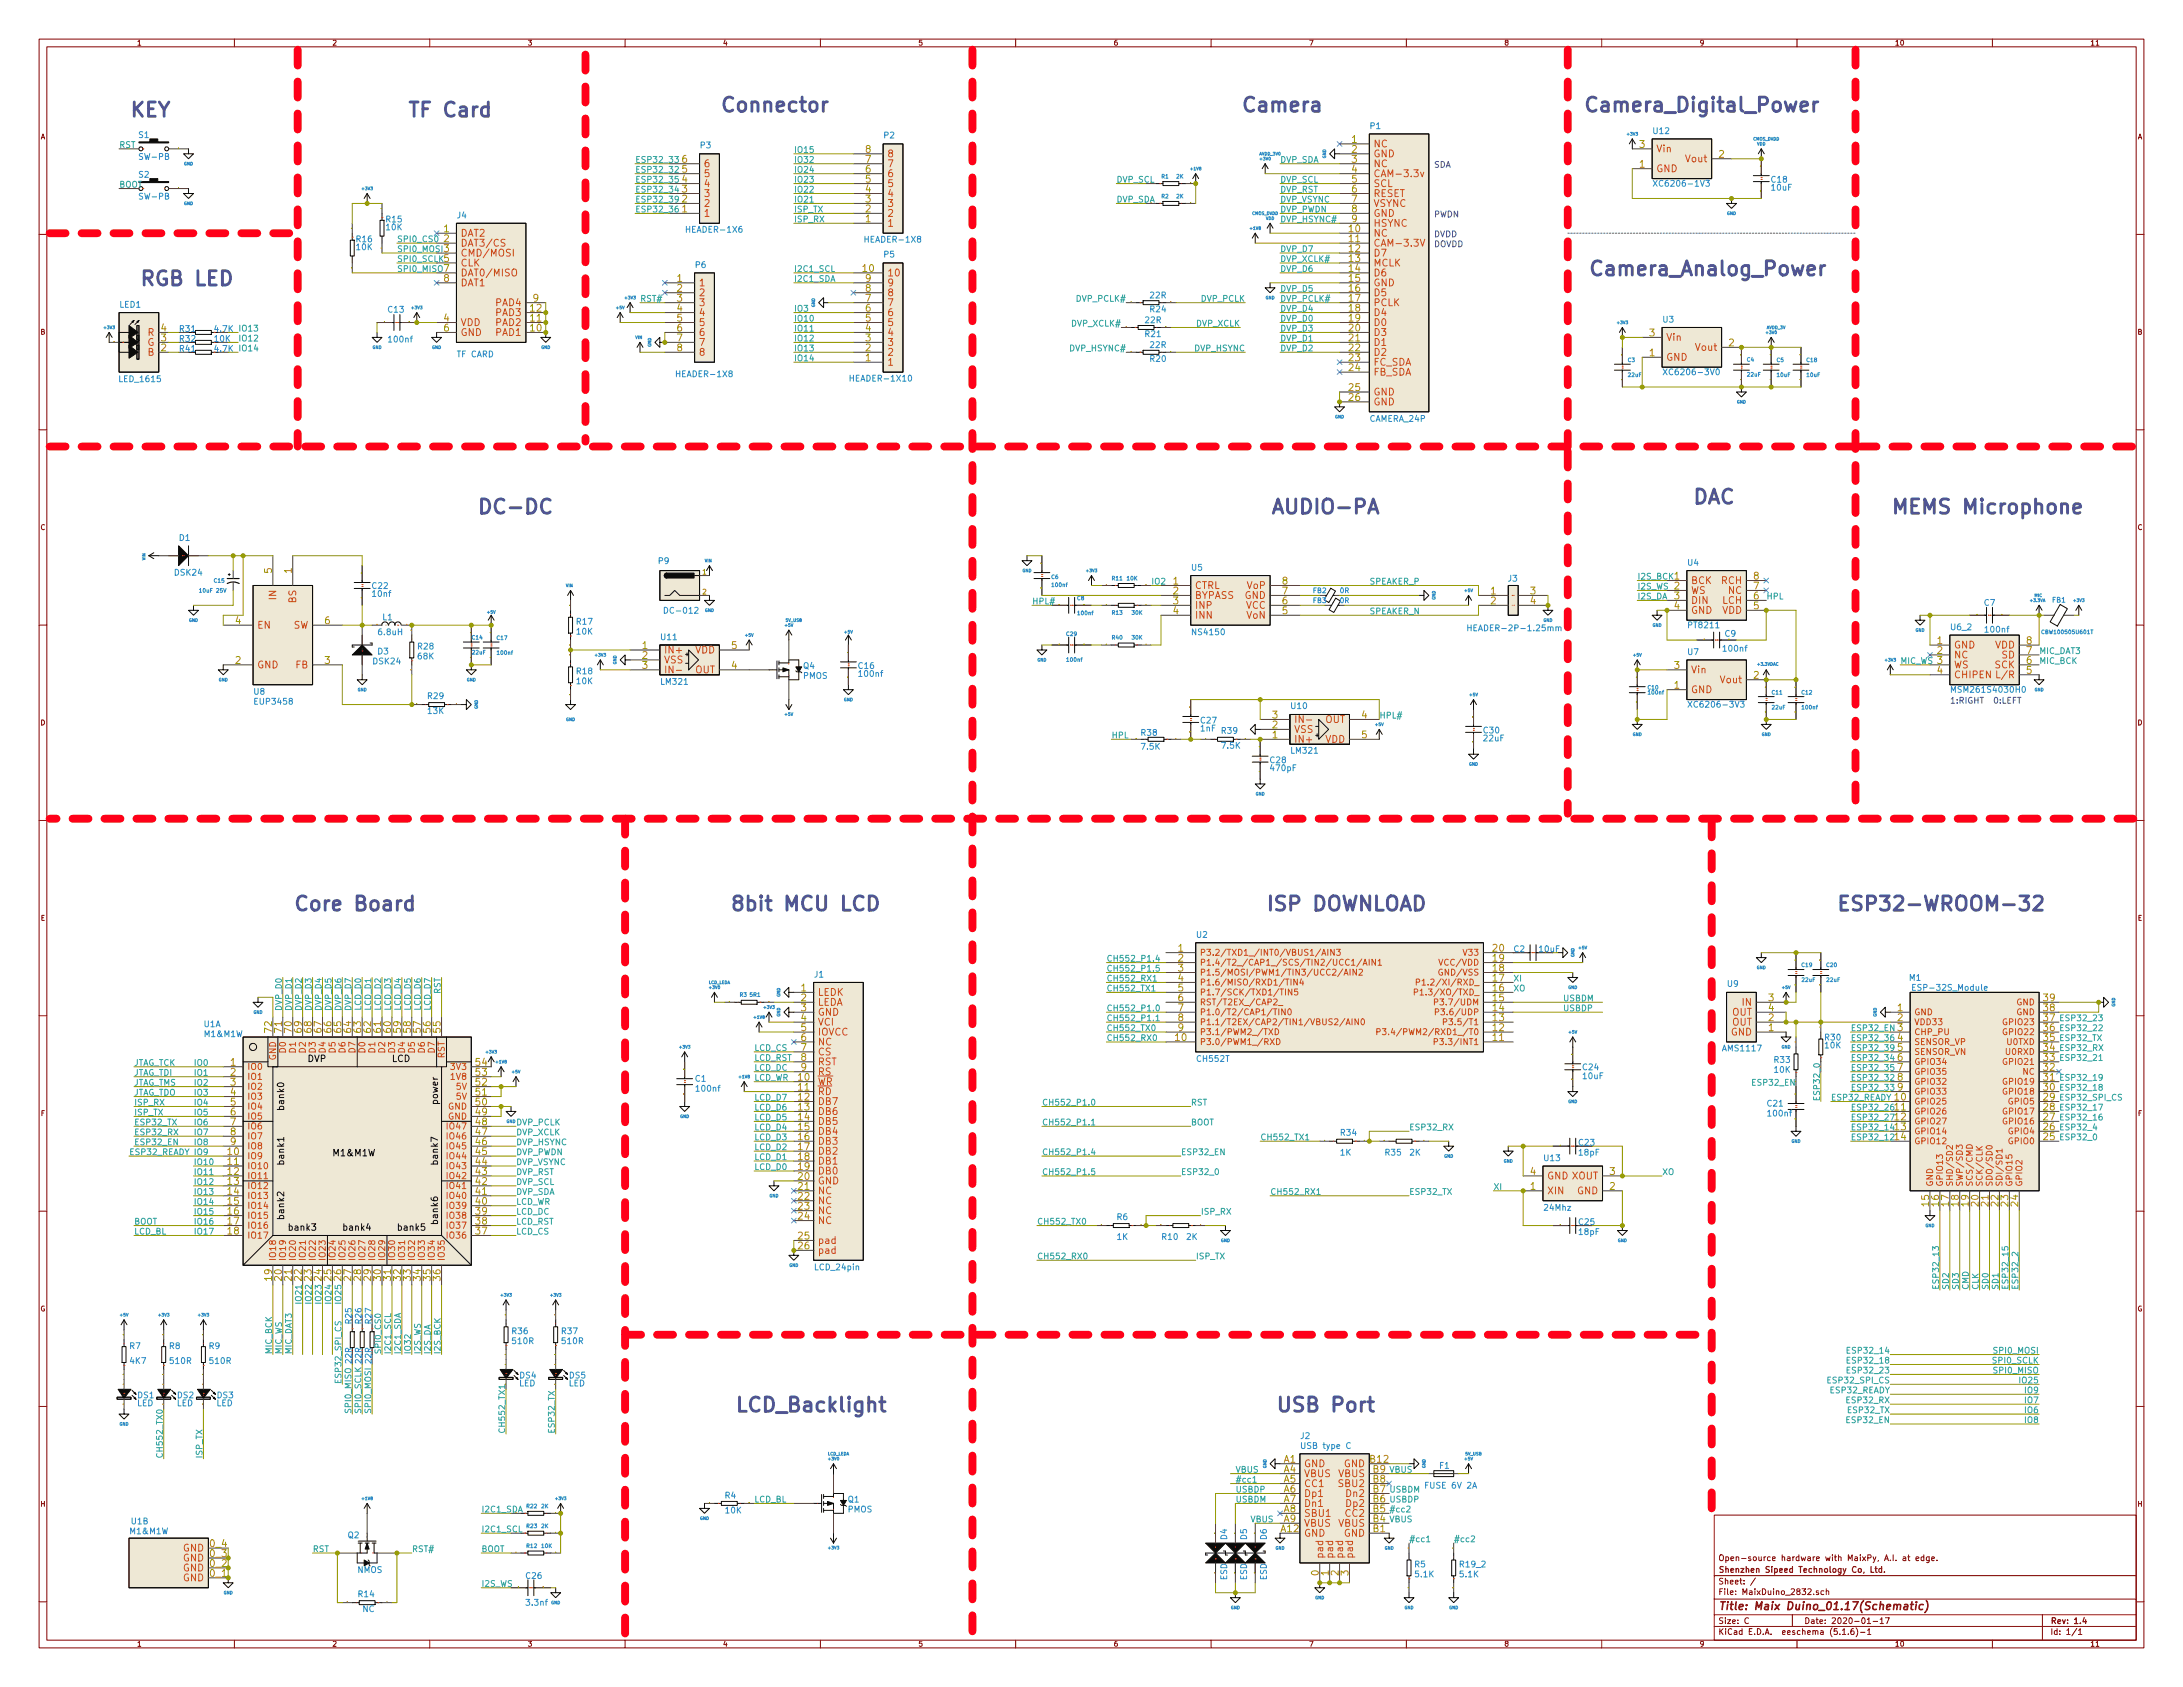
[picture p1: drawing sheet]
<svg xmlns="http://www.w3.org/2000/svg" width="559mm" height="432mm" viewBox="0 0 559 432" stroke-linecap="round" stroke-linejoin="round" font-family="sans-serif">
<defs><g id="words">
<g font-size="5.1" fill="#515593">
<text x="33" y="29.9">KEY</text>
<text x="104.1" y="29.9">TF Card</text>
<text x="184.1" y="28.7">Connector</text>
<text x="317.5" y="28.7">Camera</text>
<text x="405.1" y="28.7">Camera_Digital_Power</text>
<text x="406.4" y="70.6">Camera_Analog_Power</text>
<text x="35.6" y="73.1">RGB LED</text>
<text x="121.9" y="131.5">DC-DC</text>
<text x="325.1" y="131.5">AUDIO-PA</text>
<text x="433.1" y="129">DAC</text>
<text x="483.9" y="131.5">MEMS Microphone</text>
<text x="74.9" y="233.1">Core Board</text>
<text x="186.7" y="233.1">8bit MCU LCD</text>
<text x="323.8" y="233.1">ISP DOWNLOAD</text>
<text x="469.9" y="233.1">ESP32-WROOM-32</text>
<text x="188" y="361.4">LCD_Backlight</text>
<text x="326.4" y="361.4">USB Port</text>
</g>
<text font-size="2.8" fill="#840000" x="439.8" y="412.1">Title: Maix Duino_01.17(Schematic)</text>
<g font-size="2.5" fill="#b58900">
<text x="174.6" y="41.7">6</text>
<text x="221.6" y="41.7">7</text>
<text x="221.6" y="39.1">8</text>
<text x="346" y="36.6">1</text>
<text x="346" y="39.1">2</text>
<text x="346" y="41.7">3</text>
<text x="419.7" y="37.8">3</text>
<text x="440" y="40.4">2</text>
<text x="174.6" y="46.7">4</text>
<text x="174.6" y="44.2">5</text>
<text x="221.6" y="46.7">5</text>
<text x="221.6" y="44.2">6</text>
<text x="346" y="44.2">4</text>
<text x="346" y="46.7">5</text>
<text x="419.7" y="42.9">1</text>
<text x="174.6" y="51.8">2</text>
<text x="174.6" y="49.3">3</text>
<text x="221.6" y="51.8">3</text>
<text x="221.6" y="49.3">4</text>
<text x="346" y="49.3">6</text>
<text x="346" y="51.8">7</text>
<text x="113.6" y="59.4">1</text>
<text x="174.6" y="54.4">1</text>
<text x="221.6" y="56.9">1</text>
<text x="221.6" y="54.4">2</text>
<text x="345.3" y="59.4">10</text>
<text x="346" y="54.4">8</text>
<text x="346" y="56.9">9</text>
<text x="113.6" y="62">2</text>
<text x="345.3" y="62">11</text>
<text x="345.3" y="64.5">12</text>
<text x="113.6" y="67.1">5</text>
<text x="113.6" y="69.6">7</text>
<text x="220.9" y="69.6">10</text>
<text x="345.3" y="67.1">13</text>
<text x="345.3" y="69.6">14</text>
<text x="113.6" y="72.1">8</text>
<text x="136.5" y="77.2">9</text>
<text x="173.3" y="72.1">1</text>
<text x="173.3" y="74.7">2</text>
<text x="173.3" y="77.2">3</text>
<text x="221.6" y="77.2">7</text>
<text x="221.6" y="74.7">8</text>
<text x="221.6" y="72.1">9</text>
<text x="345.3" y="72.1">15</text>
<text x="345.3" y="74.7">16</text>
<text x="345.3" y="77.2">17</text>
<text x="113.6" y="82.3">4</text>
<text x="135.8" y="82.3">11</text>
<text x="135.8" y="79.8">12</text>
<text x="173.3" y="79.8">4</text>
<text x="173.3" y="82.3">5</text>
<text x="221.6" y="82.3">5</text>
<text x="221.6" y="79.8">6</text>
<text x="345.3" y="79.8">18</text>
<text x="345.3" y="82.3">19</text>
<text x="41.2" y="87.4">3</text>
<text x="41.2" y="84.8">4</text>
<text x="113.6" y="84.8">6</text>
<text x="135.8" y="84.8">10</text>
<text x="173.3" y="84.8">6</text>
<text x="173.3" y="87.4">7</text>
<text x="173.3" y="89.9">8</text>
<text x="221.6" y="89.9">2</text>
<text x="221.6" y="87.4">3</text>
<text x="221.6" y="84.8">4</text>
<text x="345.3" y="84.8">20</text>
<text x="345.3" y="87.4">21</text>
<text x="345.3" y="89.9">22</text>
<text x="422.2" y="86.1">3</text>
<text x="442.5" y="88.6">2</text>
<text x="221.6" y="92.5">1</text>
<text x="345.3" y="92.5">23</text>
<text x="345.3" y="95">24</text>
<text x="422.2" y="91.2">1</text>
<text x="345.3" y="100.1">25</text>
<text x="345.3" y="102.6">26</text>
<text x="69.6" y="146.7" transform="rotate(-90 69.6 146.7)">5</text>
<text x="74.7" y="146.7" transform="rotate(-90 74.7 146.7)">1</text>
<text x="300.3" y="149.6">1</text>
<text x="328.2" y="149.6">8</text>
<text x="428.6" y="148.3">1</text>
<text x="448.9" y="148.3">8</text>
<text x="300.3" y="152.1">2</text>
<text x="300.3" y="154.7">3</text>
<text x="328.2" y="154.7">6</text>
<text x="328.2" y="152.1">7</text>
<text x="381.6" y="152.1">1</text>
<text x="381.6" y="154.7">2</text>
<text x="391.7" y="152.1">3</text>
<text x="391.7" y="154.7">4</text>
<text x="428.6" y="150.9">2</text>
<text x="428.6" y="153.4">3</text>
<text x="428.6" y="156">4</text>
<text x="448.9" y="156">5</text>
<text x="448.9" y="153.4">6</text>
<text x="448.9" y="150.9">7</text>
<text x="60.3" y="159.8">4</text>
<text x="83.1" y="159.8">6</text>
<text x="300.3" y="157.2">4</text>
<text x="328.2" y="157.2">5</text>
<text x="164.4" y="166.1">1</text>
<text x="187.3" y="166.1">5</text>
<text x="495.9" y="164.8">1</text>
<text x="495.9" y="167.4">2</text>
<text x="518.7" y="167.4">7</text>
<text x="518.7" y="164.8">8</text>
<text x="60.3" y="169.9">2</text>
<text x="83.1" y="169.9">3</text>
<text x="164.4" y="168.7">2</text>
<text x="164.4" y="171.2">3</text>
<text x="187.3" y="171.2">4</text>
<text x="428.6" y="171.2">3</text>
<text x="448.9" y="173.7">2</text>
<text x="495.9" y="169.9">3</text>
<text x="495.9" y="172.5">4</text>
<text x="518.7" y="172.5">5</text>
<text x="518.7" y="169.9">6</text>
<text x="428.6" y="176.3">1</text>
<text x="325.7" y="183.9">3</text>
<text x="348.6" y="183.9">4</text>
<text x="325.7" y="189">1</text>
<text x="325.7" y="186.4">2</text>
<text x="348.6" y="189">5</text>
<text x="301.6" y="243.6">1</text>
<text x="382.2" y="243.6">20</text>
<text x="301.6" y="246.1">2</text>
<text x="301.6" y="248.7">3</text>
<text x="301.6" y="251.2">4</text>
<text x="382.2" y="251.2">17</text>
<text x="382.2" y="248.7">18</text>
<text x="382.2" y="246.1">19</text>
<text x="205.1" y="253.7">1</text>
<text x="205.1" y="256.3">2</text>
<text x="301.6" y="253.7">5</text>
<text x="301.6" y="256.3">6</text>
<text x="382.2" y="256.3">15</text>
<text x="382.2" y="253.7">16</text>
<text x="452.7" y="256.3">3</text>
<text x="523.1" y="256.3">39</text>
<text x="205.1" y="258.8">3</text>
<text x="205.1" y="261.4">4</text>
<text x="205.1" y="263.9">5</text>
<text x="301.6" y="258.8">7</text>
<text x="301.6" y="261.4">8</text>
<text x="301.6" y="263.9">9</text>
<text x="382.2" y="263.9">12</text>
<text x="382.2" y="261.4">13</text>
<text x="382.2" y="258.8">14</text>
<text x="452.7" y="263.9">1</text>
<text x="452.7" y="261.4">2</text>
<text x="452.7" y="258.8">4</text>
<text x="485.7" y="258.8">1</text>
<text x="485.7" y="261.4">2</text>
<text x="485.7" y="263.9">3</text>
<text x="523.1" y="263.9">36</text>
<text x="523.1" y="261.4">37</text>
<text x="523.1" y="258.8">38</text>
<text x="69.6" y="264.3" transform="rotate(-90 69.6 264.3)">72</text>
<text x="72.1" y="264.3" transform="rotate(-90 72.1 264.3)">71</text>
<text x="74.7" y="264.3" transform="rotate(-90 74.7 264.3)">70</text>
<text x="77.2" y="264.3" transform="rotate(-90 77.2 264.3)">69</text>
<text x="79.8" y="264.3" transform="rotate(-90 79.8 264.3)">68</text>
<text x="82.3" y="264.3" transform="rotate(-90 82.3 264.3)">67</text>
<text x="84.8" y="264.3" transform="rotate(-90 84.8 264.3)">66</text>
<text x="87.4" y="264.3" transform="rotate(-90 87.4 264.3)">65</text>
<text x="89.9" y="264.3" transform="rotate(-90 89.9 264.3)">64</text>
<text x="92.5" y="264.3" transform="rotate(-90 92.5 264.3)">63</text>
<text x="95" y="264.3" transform="rotate(-90 95 264.3)">62</text>
<text x="97.5" y="264.3" transform="rotate(-90 97.5 264.3)">61</text>
<text x="100.1" y="264.3" transform="rotate(-90 100.1 264.3)">60</text>
<text x="102.6" y="264.3" transform="rotate(-90 102.6 264.3)">59</text>
<text x="105.2" y="264.3" transform="rotate(-90 105.2 264.3)">58</text>
<text x="107.7" y="264.3" transform="rotate(-90 107.7 264.3)">57</text>
<text x="110.2" y="264.3" transform="rotate(-90 110.2 264.3)">56</text>
<text x="112.8" y="264.3" transform="rotate(-90 112.8 264.3)">55</text>
<text x="205.1" y="266.4">6</text>
<text x="205.1" y="269">7</text>
<text x="300.9" y="266.4">10</text>
<text x="382.2" y="266.4">11</text>
<text x="485.7" y="266.4">4</text>
<text x="485.7" y="269">5</text>
<text x="523.1" y="269">34</text>
<text x="523.1" y="266.4">35</text>
<text x="59" y="272.8">1</text>
<text x="59" y="275.3">2</text>
<text x="121.8" y="275.3">53</text>
<text x="121.8" y="272.8">54</text>
<text x="205.1" y="271.5">8</text>
<text x="205.1" y="274.1">9</text>
<text x="485.7" y="271.5">6</text>
<text x="485.7" y="274.1">7</text>
<text x="523.1" y="274.1">32</text>
<text x="523.1" y="271.5">33</text>
<text x="59" y="277.9">3</text>
<text x="59" y="280.4">4</text>
<text x="121.8" y="280.4">51</text>
<text x="121.8" y="277.9">52</text>
<text x="204.4" y="276.6">10</text>
<text x="204.4" y="279.1">11</text>
<text x="204.4" y="281.7">12</text>
<text x="485" y="281.7">10</text>
<text x="485.7" y="276.6">8</text>
<text x="485.7" y="279.1">9</text>
<text x="523.1" y="281.7">29</text>
<text x="523.1" y="279.1">30</text>
<text x="523.1" y="276.6">31</text>
<text x="59" y="283">5</text>
<text x="59" y="285.5">6</text>
<text x="121.8" y="285.5">49</text>
<text x="121.8" y="283">50</text>
<text x="204.4" y="284.2">13</text>
<text x="204.4" y="286.8">14</text>
<text x="485" y="284.2">11</text>
<text x="485" y="286.8">12</text>
<text x="523.1" y="286.8">27</text>
<text x="523.1" y="284.2">28</text>
<text x="59" y="288">7</text>
<text x="59" y="290.6">8</text>
<text x="59" y="293.1">9</text>
<text x="121.8" y="293.1">46</text>
<text x="121.8" y="290.6">47</text>
<text x="121.8" y="288">48</text>
<text x="204.4" y="289.3">15</text>
<text x="204.4" y="291.8">16</text>
<text x="485" y="291.8">14</text>
<text x="523.1" y="291.8">25</text>
<text x="523.1" y="289.3">26</text>
<text x="58.3" y="295.7">10</text>
<text x="58.3" y="298.2">11</text>
<text x="121.8" y="298.2">44</text>
<text x="121.8" y="295.7">45</text>
<text x="204.4" y="294.4">17</text>
<text x="204.4" y="296.9">18</text>
<text x="204.4" y="299.5">19</text>
<text x="58.3" y="300.7">12</text>
<text x="58.3" y="303.3">13</text>
<text x="58.3" y="305.8">14</text>
<text x="121.8" y="305.8">41</text>
<text x="121.8" y="303.3">42</text>
<text x="121.8" y="300.7">43</text>
<text x="204.4" y="302">20</text>
<text x="204.4" y="304.5">21</text>
<text x="391.7" y="304.5">1</text>
<text x="391.7" y="300.7">4</text>
<text x="412.1" y="304.5">2</text>
<text x="412.1" y="300.7">3</text>
<text x="58.3" y="308.4">15</text>
<text x="58.3" y="310.9">16</text>
<text x="121.8" y="310.9">39</text>
<text x="121.8" y="308.4">40</text>
<text x="204.4" y="307.1">22</text>
<text x="204.4" y="309.6">23</text>
<text x="493.8" y="308.7" transform="rotate(-90 493.8 308.7)">15</text>
<text x="496.3" y="308.7" transform="rotate(-90 496.3 308.7)">16</text>
<text x="498.9" y="308.7" transform="rotate(-90 498.9 308.7)">17</text>
<text x="501.4" y="308.7" transform="rotate(-90 501.4 308.7)">18</text>
<text x="503.9" y="308.7" transform="rotate(-90 503.9 308.7)">19</text>
<text x="506.5" y="308.7" transform="rotate(-90 506.5 308.7)">20</text>
<text x="509" y="308.7" transform="rotate(-90 509 308.7)">21</text>
<text x="511.6" y="308.7" transform="rotate(-90 511.6 308.7)">22</text>
<text x="514.1" y="308.7" transform="rotate(-90 514.1 308.7)">23</text>
<text x="516.6" y="308.7" transform="rotate(-90 516.6 308.7)">24</text>
<text x="58.3" y="313.4">17</text>
<text x="58.3" y="316">18</text>
<text x="121.8" y="316">37</text>
<text x="121.8" y="313.4">38</text>
<text x="204.4" y="312.2">24</text>
<text x="204.4" y="317.2">25</text>
<text x="204.4" y="319.8">26</text>
<text x="69.6" y="327.8" transform="rotate(-90 69.6 327.8)">19</text>
<text x="72.1" y="327.8" transform="rotate(-90 72.1 327.8)">20</text>
<text x="74.7" y="327.8" transform="rotate(-90 74.7 327.8)">21</text>
<text x="77.2" y="327.8" transform="rotate(-90 77.2 327.8)">22</text>
<text x="79.8" y="327.8" transform="rotate(-90 79.8 327.8)">23</text>
<text x="82.3" y="327.8" transform="rotate(-90 82.3 327.8)">24</text>
<text x="84.8" y="327.8" transform="rotate(-90 84.8 327.8)">25</text>
<text x="87.4" y="327.8" transform="rotate(-90 87.4 327.8)">26</text>
<text x="89.9" y="327.8" transform="rotate(-90 89.9 327.8)">27</text>
<text x="92.5" y="327.8" transform="rotate(-90 92.5 327.8)">28</text>
<text x="95" y="327.8" transform="rotate(-90 95 327.8)">29</text>
<text x="97.5" y="327.8" transform="rotate(-90 97.5 327.8)">30</text>
<text x="100.1" y="327.8" transform="rotate(-90 100.1 327.8)">31</text>
<text x="102.6" y="327.8" transform="rotate(-90 102.6 327.8)">32</text>
<text x="105.2" y="327.8" transform="rotate(-90 105.2 327.8)">33</text>
<text x="107.7" y="327.8" transform="rotate(-90 107.7 327.8)">34</text>
<text x="110.2" y="327.8" transform="rotate(-90 110.2 327.8)">35</text>
<text x="112.8" y="327.8" transform="rotate(-90 112.8 327.8)">36</text>
<text x="328.6" y="374.4">A1</text>
<text x="328.6" y="376.9">A4</text>
<text x="350.8" y="374.4">B12</text>
<text x="351.5" y="376.9">B9</text>
<text x="328.6" y="379.5">A5</text>
<text x="328.6" y="382">A6</text>
<text x="351.5" y="382">B7</text>
<text x="351.5" y="379.5">B8</text>
<text x="328.6" y="384.6">A7</text>
<text x="328.6" y="387.1">A8</text>
<text x="328.6" y="389.6">A9</text>
<text x="351.5" y="389.6">B4</text>
<text x="351.5" y="387.1">B5</text>
<text x="351.5" y="384.6">B6</text>
<text x="53.8" y="396">0_4</text>
<text x="327.9" y="392.2">A12</text>
<text x="351.5" y="392.2">B1</text>
<text x="53.8" y="403.6">0_1</text>
<text x="337.6" y="403.3" transform="rotate(-90 337.6 403.3)">0</text>
<text x="340.1" y="403.3" transform="rotate(-90 340.1 403.3)">1</text>
<text x="342.6" y="403.3" transform="rotate(-90 342.6 403.3)">2</text>
<text x="345.2" y="403.3" transform="rotate(-90 345.2 403.3)">3</text>
</g>
<g font-size="2.5" fill="#cb4b16">
<text x="227.1" y="40.3">8</text>
<text x="351.5" y="37.7">NC</text>
<text x="351.5" y="40.3">GND</text>
<text x="423.9" y="39">Vin</text>
<text x="431.6" y="41.5">Vout</text>
<text x="180.1" y="47.9">4</text>
<text x="180.1" y="45.3">5</text>
<text x="180.1" y="42.8">6</text>
<text x="227.1" y="47.9">5</text>
<text x="227.1" y="45.3">6</text>
<text x="227.1" y="42.8">7</text>
<text x="351.5" y="42.8">NC</text>
<text x="351.5" y="45.3">CAM-3.3v</text>
<text x="351.5" y="47.9">SCL</text>
<text x="423.9" y="44.1">GND</text>
<text x="180.1" y="53">2</text>
<text x="180.1" y="50.4">3</text>
<text x="227.1" y="53">3</text>
<text x="227.1" y="50.4">4</text>
<text x="351.5" y="50.4">RESET</text>
<text x="351.5" y="53">VSYNC</text>
<text x="180.1" y="55.5">1</text>
<text x="227.1" y="58">1</text>
<text x="227.1" y="55.5">2</text>
<text x="351.5" y="55.5">GND</text>
<text x="351.5" y="58">HSYNC</text>
<text x="117.9" y="60.6">DAT2</text>
<text x="117.9" y="63.1">DAT3/CS</text>
<text x="117.9" y="65.7">CMD/MOSI</text>
<text x="351.5" y="60.6">NC</text>
<text x="351.5" y="63.1">CAM-3.3V</text>
<text x="351.5" y="65.7">D7</text>
<text x="117.9" y="68.2">CLK</text>
<text x="117.9" y="70.7">DAT0/MISO</text>
<text x="227.1" y="70.7">10</text>
<text x="351.5" y="68.2">MCLK</text>
<text x="351.5" y="70.7">D6</text>
<text x="117.9" y="73.3">DAT1</text>
<text x="178.8" y="73.3">1</text>
<text x="178.8" y="75.8">2</text>
<text x="227.1" y="75.8">8</text>
<text x="227.1" y="73.3">9</text>
<text x="351.5" y="73.3">GND</text>
<text x="351.5" y="75.8">D5</text>
<text x="117.9" y="83.4">VDD</text>
<text x="127" y="83.4">PAD2</text>
<text x="127" y="80.9">PAD3</text>
<text x="127" y="78.4">PAD4</text>
<text x="178.8" y="78.4">3</text>
<text x="178.8" y="80.9">4</text>
<text x="178.8" y="83.4">5</text>
<text x="227.1" y="83.4">5</text>
<text x="227.1" y="80.9">6</text>
<text x="227.1" y="78.4">7</text>
<text x="351.5" y="78.4">PCLK</text>
<text x="351.5" y="80.9">D4</text>
<text x="351.5" y="83.4">D0</text>
<text x="37.7" y="88.5">G</text>
<text x="37.8" y="86">R</text>
<text x="117.9" y="86">GND</text>
<text x="127" y="86">PAD1</text>
<text x="178.8" y="86">6</text>
<text x="178.8" y="88.5">7</text>
<text x="227.1" y="88.5">3</text>
<text x="227.1" y="86">4</text>
<text x="351.5" y="86">D3</text>
<text x="351.5" y="88.5">D1</text>
<text x="426.5" y="87.2">Vin</text>
<text x="434.2" y="89.8">Vout</text>
<text x="37.8" y="91.1">B</text>
<text x="178.8" y="91.1">8</text>
<text x="227.1" y="93.6">1</text>
<text x="227.1" y="91.1">2</text>
<text x="351.5" y="91.1">D2</text>
<text x="351.5" y="93.6">FC_SDA</text>
<text x="426.5" y="92.3">GND</text>
<text x="351.5" y="96.1">FB_SDA</text>
<text x="351.5" y="101.2">GND</text>
<text x="351.5" y="103.8">GND</text>
<text x="432.8" y="149.5">BCK</text>
<text x="440.7" y="149.5">RCH</text>
<text x="70.7" y="153.3" transform="rotate(-90 70.7 153.3)">IN</text>
<text x="75.8" y="154.3" transform="rotate(-90 75.8 154.3)">BS</text>
<text x="305.8" y="150.7">CTRL</text>
<text x="305.8" y="153.3">BYPASS</text>
<text x="305.8" y="155.8">INP</text>
<text x="318.6" y="153.3">GND</text>
<text x="318.9" y="155.8">VCC</text>
<text x="319.3" y="150.7">VoP</text>
<text x="432.8" y="152">WS</text>
<text x="432.8" y="154.6">DIN</text>
<text x="440.9" y="154.6">LCH</text>
<text x="442.4" y="152">NC</text>
<text x="65.8" y="160.9">EN</text>
<text x="75" y="160.9">SW</text>
<text x="305.8" y="158.4">INN</text>
<text x="319.2" y="158.4">VoN</text>
<text x="432.8" y="157.1">GND</text>
<text x="440.8" y="157.1">VDD</text>
<text x="169.9" y="167.3">IN+</text>
<text x="177.9" y="167.3">VDD</text>
<text x="500.1" y="166">GND</text>
<text x="510.6" y="166">VDD</text>
<text x="65.8" y="171.1">GND</text>
<text x="75.7" y="171.1">FB</text>
<text x="169.9" y="169.8">VSS</text>
<text x="169.9" y="172.3">IN-</text>
<text x="177.9" y="172.3">OUT</text>
<text x="432.8" y="172.3">Vin</text>
<text x="500.1" y="168.5">NC</text>
<text x="500.1" y="171.1">WS</text>
<text x="500.1" y="173.6">CHIPEN</text>
<text x="510.6" y="171.1">SCK</text>
<text x="511.9" y="173.6">L/R</text>
<text x="512.4" y="168.5">SD</text>
<text x="432.8" y="177.4">GND</text>
<text x="440.5" y="174.9">Vout</text>
<text x="331.2" y="185">IN-</text>
<text x="339.2" y="185">OUT</text>
<text x="331.2" y="190.1">IN+</text>
<text x="331.2" y="187.6">VSS</text>
<text x="339.2" y="190.1">VDD</text>
<text x="209.3" y="254.9">LEDK</text>
<text x="209.3" y="257.4">LEDA</text>
<text x="446.1" y="257.4">IN</text>
<text x="209.3" y="260">GND</text>
<text x="209.3" y="262.5">VCI</text>
<text x="443.3" y="262.5">OUT</text>
<text x="443.3" y="260">OUT</text>
<text x="209.3" y="265">IOVCC</text>
<text x="209.3" y="267.6">NC</text>
<text x="443.1" y="265">GND</text>
<text x="209.3" y="270.1">CS</text>
<text x="209.3" y="272.7">RST</text>
<text x="209.3" y="275.2">RS</text>
<text x="209.3" y="277.7">WR</text>
<text x="209.3" y="280.3">RD</text>
<text x="209.3" y="282.8">DB7</text>
<text x="209.3" y="285.4">DB6</text>
<text x="209.3" y="287.9">DB5</text>
<text x="209.3" y="290.4">DB4</text>
<text x="209.3" y="293">DB3</text>
<text x="209.3" y="295.5">DB2</text>
<text x="209.3" y="298.1">DB1</text>
<text x="209.3" y="300.6">DB0</text>
<text x="209.3" y="303.1">GND</text>
<text x="209.3" y="305.7">NC</text>
<text x="396" y="305.7">XIN</text>
<text x="396" y="301.9">GND XOUT</text>
<text x="403.7" y="305.7">GND</text>
<text x="209.3" y="308.2">NC</text>
<text x="209.3" y="310.8">NC</text>
<text x="209.3" y="313.3">NC</text>
<text x="209.3" y="318.4">pad</text>
<text x="209.3" y="320.9">pad</text>
<text x="333.8" y="375.5">GND</text>
<text x="344" y="375.5">GND</text>
<text x="333.8" y="378.1">VBUS</text>
<text x="333.8" y="380.6">CC1</text>
<text x="333.8" y="383.2">Dp1</text>
<text x="342.6" y="378.1">VBUS</text>
<text x="342.9" y="380.6">SBU2</text>
<text x="344.8" y="383.2">Dn2</text>
<text x="333.8" y="385.7">Dn1</text>
<text x="333.8" y="388.2">SBU1</text>
<text x="344.6" y="388.2">CC2</text>
<text x="344.8" y="385.7">Dp2</text>
<text x="333.8" y="393.3">GND</text>
<text x="333.8" y="390.8">VBUS</text>
<text x="342.6" y="390.8">VBUS</text>
<text x="344" y="393.3">GND</text>
<text x="46.8" y="399.7">GND</text>
<text x="46.8" y="397.1">GND</text>
<text x="338.7" y="399" transform="rotate(-90 338.7 399)">pad</text>
<text x="341.2" y="399" transform="rotate(-90 341.2 399)">pad</text>
<text x="343.8" y="399" transform="rotate(-90 343.8 399)">pad</text>
<text x="346.3" y="399" transform="rotate(-90 346.3 399)">pad</text>
<text x="46.8" y="404.7">GND</text>
<text x="46.8" y="402.2">GND</text>
</g>
<g font-size="2.5" fill="#2aa198">
<text x="113.6" y="64.5">3</text>
<text x="485" y="289.3">13</text>
</g>
<text font-size="2.5" fill="#493f36" x="41.2" y="89.9">2</text>
<g font-size="2.5" fill="#990">
<text x="53.8" y="401.1">0_2</text>
<text x="53.8" y="398.5">0_3</text>
</g>
<g font-size="2.3" fill="#0a0a0a">
<text x="78.7" y="271.8">DVP</text>
<text x="100.3" y="271.8">LCD</text>
<text x="72.7" y="284" transform="rotate(-90 72.7 284)">bank0</text>
<text x="112.1" y="282.7" transform="rotate(-90 112.1 282.7)">power</text>
<text x="72.7" y="298" transform="rotate(-90 72.7 298)">bank1</text>
<text x="85.4" y="296">M1&amp;M1W</text>
<text x="112.1" y="298" transform="rotate(-90 112.1 298)">bank7</text>
<text x="72.7" y="311.9" transform="rotate(-90 72.7 311.9)">bank2</text>
<text x="74" y="315">bank3</text>
<text x="88" y="315">bank4</text>
<text x="102" y="315">bank5</text>
<text x="112.1" y="313.2" transform="rotate(-90 112.1 313.2)">bank6</text>
</g>
<g font-size="2.2" fill="#cb4b16">
<text x="307.1" y="244.6">P3.2/TXD1_/INT0/VBUS1/AIN3</text>
<text x="374.9" y="244.6">V33</text>
<text x="307.1" y="247.1">P1.4/T2_/CAP1_/SCS/TIN2/UCC1/AIN1</text>
<text x="307.1" y="249.7">P1.5/MOSI/PWM1/TIN3/UCC2/AIN2</text>
<text x="369" y="249.7">GND/VSS</text>
<text x="369" y="247.1">VCC/VDD</text>
<text x="307.1" y="252.2">P1.6/MISO/RXD1/TIN4</text>
<text x="307.1" y="254.8">P1.7/SCK/TXD1/TIN5</text>
<text x="307.1" y="257.3">RST/T2EX_/CAP2_</text>
<text x="364.4" y="254.8">P1.3/XO/TXD_</text>
<text x="365.3" y="252.2">P1.2/XI/RXD_</text>
<text x="368.8" y="257.3">P3.7/UDM</text>
<text x="516.2" y="257.3">GND</text>
<text x="307.1" y="259.8">P1.0/T2/CAP1/TIN0</text>
<text x="307.1" y="262.4">P1.1/T2EX/CAP2/TIN1/VBUS2/AIN0</text>
<text x="369.1" y="259.8">P3.6/UDP</text>
<text x="371.1" y="262.4">P3.5/T1</text>
<text x="490" y="259.8">GND</text>
<text x="490" y="262.4">VDD33</text>
<text x="513.2" y="262.4">GPIO23</text>
<text x="516.2" y="259.8">GND</text>
<text x="73.2" y="269.3" transform="rotate(-90 73.2 269.3)">D0</text>
<text x="75.7" y="269.3" transform="rotate(-90 75.7 269.3)">D1</text>
<text x="78.3" y="269.3" transform="rotate(-90 78.3 269.3)">D2</text>
<text x="80.8" y="269.3" transform="rotate(-90 80.8 269.3)">D3</text>
<text x="83.3" y="269.3" transform="rotate(-90 83.3 269.3)">D4</text>
<text x="85.9" y="269.3" transform="rotate(-90 85.9 269.3)">D5</text>
<text x="88.4" y="269.3" transform="rotate(-90 88.4 269.3)">D6</text>
<text x="91" y="269.3" transform="rotate(-90 91 269.3)">D7</text>
<text x="93.5" y="269.3" transform="rotate(-90 93.5 269.3)">D0</text>
<text x="96" y="269.3" transform="rotate(-90 96 269.3)">D1</text>
<text x="98.6" y="269.3" transform="rotate(-90 98.6 269.3)">D2</text>
<text x="101.1" y="269.3" transform="rotate(-90 101.1 269.3)">D3</text>
<text x="103.7" y="269.3" transform="rotate(-90 103.7 269.3)">D4</text>
<text x="106.2" y="269.3" transform="rotate(-90 106.2 269.3)">D5</text>
<text x="108.7" y="269.3" transform="rotate(-90 108.7 269.3)">D6</text>
<text x="111.3" y="269.3" transform="rotate(-90 111.3 269.3)">D7</text>
<text x="307.1" y="267.5">P3.0/PWM1_/RXD</text>
<text x="307.1" y="264.9">P3.1/PWM2_/TXD</text>
<text x="356.5" y="264.9">P3.4/PWM2/RXD1_/T0</text>
<text x="369" y="267.5">P3.3/INT1</text>
<text x="490" y="264.9">CHP_PU</text>
<text x="490" y="267.5">SENSOR_VP</text>
<text x="513.2" y="264.9">GPIO22</text>
<text x="513.9" y="267.5">U0TXD</text>
<text x="63.2" y="273.8">IO0</text>
<text x="70.6" y="271.4" transform="rotate(-90 70.6 271.4)">GND</text>
<text x="113.8" y="270.9" transform="rotate(-90 113.8 270.9)">RST</text>
<text x="115.7" y="273.8">3V3</text>
<text x="490" y="270">SENSOR_VN</text>
<text x="490" y="272.5">GPIO34</text>
<text x="490" y="275.1">GPIO35</text>
<text x="513.2" y="272.5">GPIO21</text>
<text x="513.6" y="270">U0RXD</text>
<text x="517.8" y="275.1">NC</text>
<text x="63.2" y="276.4">IO1</text>
<text x="63.2" y="278.9">IO2</text>
<text x="63.2" y="281.5">IO3</text>
<text x="115.7" y="276.4">1V8</text>
<text x="116.9" y="281.5">5V</text>
<text x="116.9" y="278.9">5V</text>
<text x="490" y="277.6">GPIO32</text>
<text x="490" y="280.2">GPIO33</text>
<text x="513.2" y="280.2">GPIO18</text>
<text x="513.2" y="277.6">GPIO19</text>
<text x="63.2" y="284">IO4</text>
<text x="63.2" y="286.5">IO5</text>
<text x="114.7" y="286.5">GND</text>
<text x="114.7" y="284">GND</text>
<text x="490" y="282.7">GPIO25</text>
<text x="490" y="285.2">GPIO26</text>
<text x="490" y="287.8">GPIO27</text>
<text x="513.2" y="287.8">GPIO16</text>
<text x="513.2" y="285.2">GPIO17</text>
<text x="514.3" y="282.7">GPIO5</text>
<text x="63.2" y="289.1">IO6</text>
<text x="63.2" y="291.6">IO7</text>
<text x="114.8" y="291.6">IO46</text>
<text x="114.8" y="289.1">IO47</text>
<text x="490" y="290.3">GPIO14</text>
<text x="490" y="292.9">GPIO12</text>
<text x="514.3" y="292.9">GPIO0</text>
<text x="514.3" y="290.3">GPIO4</text>
<text x="63.2" y="296.7">IO9</text>
<text x="63.2" y="299.2">IO10</text>
<text x="63.2" y="294.2">IO8</text>
<text x="114.8" y="299.2">IO43</text>
<text x="114.8" y="296.7">IO44</text>
<text x="114.8" y="294.2">IO45</text>
<text x="63.2" y="301.8">IO11</text>
<text x="63.2" y="304.3">IO12</text>
<text x="114.8" y="304.3">IO41</text>
<text x="114.8" y="301.8">IO42</text>
<text x="494.8" y="303.8" transform="rotate(-90 494.8 303.8)">GND</text>
<text x="497.3" y="303.8" transform="rotate(-90 497.3 303.8)">GPIO13</text>
<text x="499.9" y="303.8" transform="rotate(-90 499.9 303.8)">SHD/SD2</text>
<text x="502.4" y="303.8" transform="rotate(-90 502.4 303.8)">SWP/SD3</text>
<text x="505" y="303.8" transform="rotate(-90 505 303.8)">SCS/CMD</text>
<text x="507.5" y="303.8" transform="rotate(-90 507.5 303.8)">SCK/CLK</text>
<text x="510" y="303.8" transform="rotate(-90 510 303.8)">SDO/SD0</text>
<text x="512.6" y="303.8" transform="rotate(-90 512.6 303.8)">SDI/SD1</text>
<text x="515.1" y="303.8" transform="rotate(-90 515.1 303.8)">GPIO15</text>
<text x="517.7" y="303.8" transform="rotate(-90 517.7 303.8)">GPIO2</text>
<text x="63.2" y="306.9">IO13</text>
<text x="63.2" y="309.4">IO14</text>
<text x="63.2" y="311.9">IO15</text>
<text x="114.8" y="311.9">IO38</text>
<text x="114.8" y="309.4">IO39</text>
<text x="114.8" y="306.9">IO40</text>
<text x="63.2" y="314.5">IO16</text>
<text x="63.2" y="317">IO17</text>
<text x="114.8" y="317">IO36</text>
<text x="114.8" y="314.5">IO37</text>
<text x="70.6" y="322.8" transform="rotate(-90 70.6 322.8)">IO18</text>
<text x="73.2" y="322.8" transform="rotate(-90 73.2 322.8)">IO19</text>
<text x="75.7" y="322.8" transform="rotate(-90 75.7 322.8)">IO20</text>
<text x="78.3" y="322.8" transform="rotate(-90 78.3 322.8)">IO21</text>
<text x="80.8" y="322.8" transform="rotate(-90 80.8 322.8)">IO22</text>
<text x="83.3" y="322.8" transform="rotate(-90 83.3 322.8)">IO23</text>
<text x="85.9" y="322.8" transform="rotate(-90 85.9 322.8)">IO24</text>
<text x="88.4" y="322.8" transform="rotate(-90 88.4 322.8)">IO25</text>
<text x="91" y="322.8" transform="rotate(-90 91 322.8)">IO26</text>
<text x="93.5" y="322.8" transform="rotate(-90 93.5 322.8)">IO27</text>
<text x="96" y="322.8" transform="rotate(-90 96 322.8)">IO28</text>
<text x="98.6" y="322.8" transform="rotate(-90 98.6 322.8)">IO29</text>
<text x="101.1" y="322.8" transform="rotate(-90 101.1 322.8)">IO30</text>
<text x="103.7" y="322.8" transform="rotate(-90 103.7 322.8)">IO31</text>
<text x="106.2" y="322.8" transform="rotate(-90 106.2 322.8)">IO32</text>
<text x="108.7" y="322.8" transform="rotate(-90 108.7 322.8)">IO33</text>
<text x="111.3" y="322.8" transform="rotate(-90 111.3 322.8)">IO34</text>
<text x="113.8" y="322.8" transform="rotate(-90 113.8 322.8)">IO35</text>
</g>
<g font-size="2.1" fill="#268bd2">
<text x="35.5" y="35.3">S1</text>
<text x="226.3" y="35.4">P2</text>
<text x="350.8" y="33">P1</text>
<text x="423.3" y="34.3">U12</text>
<text x="35.9" y="40.9">SW-PB</text>
<text x="179.3" y="37.9">P3</text>
<text x="35.5" y="45.5">S2</text>
<text x="424.4" y="47.8">XC6206-1V3</text>
<text x="453.5" y="46.7">C18</text>
<text x="35.9" y="51.1">SW-PB</text>
<text x="453.5" y="48.8">10uF</text>
<text x="98.9" y="56.9">R15</text>
<text x="98.9" y="58.9">10K</text>
<text x="117" y="55.9">J4</text>
<text x="176.1" y="59.5">HEADER-1X6</text>
<text x="91.3" y="62">R16</text>
<text x="91.3" y="64">10K</text>
<text x="221.8" y="62.1">HEADER-1X8</text>
<text x="226.3" y="65.9">P5</text>
<text x="178.1" y="68.6">P6</text>
<text x="294.5" y="76.4">22R</text>
<text x="30.6" y="78.7">LED1</text>
<text x="99.4" y="80">C13</text>
<text x="293.2" y="82.7">22R</text>
<text x="294.5" y="79.9">R24</text>
<text x="425.7" y="82.6">U3</text>
<text x="46.1" y="84.9">R31</text>
<text x="46.1" y="87.5">R32</text>
<text x="55" y="87.5">10K</text>
<text x="55" y="84.9">4.7K</text>
<text x="99.7" y="87.6">100nf</text>
<text x="293.2" y="86.3">R21</text>
<text x="294.5" y="89.1">22R</text>
<text x="46.1" y="90">R41</text>
<text x="55" y="90">4.7K</text>
<text x="117" y="91.4">TF CARD</text>
<text x="294.5" y="92.6">R20</text>
<text x="30.8" y="97.8">LED_1615</text>
<text x="173.6" y="96.5">HEADER-1X8</text>
<text x="218.1" y="97.6">HEADER-1X10</text>
<text x="426.9" y="96">XC6206-3V0</text>
<text x="350.6" y="107.9">CAMERA_24P</text>
<text x="45.9" y="138.4">D1</text>
<text x="44.8" y="147.3">DSK24</text>
<text x="168.6" y="144.3">P9</text>
<text x="305.1" y="146">U5</text>
<text x="386.1" y="148.8">J3</text>
<text x="432.1" y="144.8">U4</text>
<text x="95.4" y="150.7">C22</text>
<text x="95.5" y="152.8">10nf</text>
<text x="507.9" y="155">C7</text>
<text x="98" y="158.8">L1</text>
<text x="147.7" y="159.9">R17</text>
<text x="170.7" y="157">DC-012</text>
<text x="377.2" y="161.5">HEADER-2P-1.25mm</text>
<text x="432.4" y="160.8">PT8211</text>
<text x="499.5" y="161.3">U6_2</text>
<text x="508.4" y="161.9">100nf</text>
<text x="96.7" y="167.5">D3</text>
<text x="97" y="162.6">6.8uH</text>
<text x="107" y="166.2">R28</text>
<text x="147.7" y="162.4">10K</text>
<text x="169.3" y="163.8">U11</text>
<text x="305.5" y="162.6">NS4150</text>
<text x="432.1" y="167.6">U7</text>
<text x="441.3" y="166.8">100nf</text>
<text x="441.6" y="163">C9</text>
<text x="95.6" y="170">DSK24</text>
<text x="107" y="168.8">68K</text>
<text x="147.7" y="172.6">R18</text>
<text x="205.6" y="173.7">PMOS</text>
<text x="205.7" y="171.2">Q4</text>
<text x="219.8" y="171.2">C16</text>
<text x="220.1" y="173.2">100nf</text>
<text x="65" y="177.8">U8</text>
<text x="109.6" y="178.9">R29</text>
<text x="147.7" y="175.1">10K</text>
<text x="169.3" y="175.3">LM321</text>
<text x="500.3" y="177.3">MSM261S4030H0</text>
<text x="65.5" y="180.3">EUP3458</text>
<text x="109.6" y="182.7">13K</text>
<text x="307.4" y="185.2">C27</text>
<text x="330.6" y="181.5">U10</text>
<text x="433.2" y="181.1">XC6206-3V3</text>
<text x="292.2" y="188.3">R38</text>
<text x="292.3" y="191.9">7.5K</text>
<text x="307.3" y="187.2">1nF</text>
<text x="312.8" y="187.8">R39</text>
<text x="312.8" y="191.6">7.5K</text>
<text x="379.8" y="187.7">C30</text>
<text x="379.9" y="189.7">22uF</text>
<text x="325.2" y="195.3">C28</text>
<text x="325.4" y="197.4">470pF</text>
<text x="330.6" y="192.9">LM321</text>
<text x="306.3" y="240">U2</text>
<text x="387.6" y="243.7">C2</text>
<text x="208.5" y="250.2">J1</text>
<text x="488.7" y="251">M1</text>
<text x="442.2" y="252.6">U9</text>
<text x="490.4" y="253.6">ESP-32S_Module</text>
<text x="52.2" y="262.9">U1A</text>
<text x="52.5" y="265.4">M1&amp;M1W</text>
<text x="441.2" y="269.1">AMS1117</text>
<text x="467.2" y="266.3">R30</text>
<text x="467.2" y="268.3">10K</text>
<text x="306.5" y="271.8">CH552T</text>
<text x="405.2" y="273.9">C24</text>
<text x="454.3" y="272">R33</text>
<text x="454.3" y="274.6">10K</text>
<text x="178" y="276.9">C1</text>
<text x="178.4" y="279.4">100nf</text>
<text x="405.3" y="276.2">10uF</text>
<text x="452.5" y="283.2">C21</text>
<text x="452.7" y="285.8">100nf</text>
<text x="343.3" y="290.7">R34</text>
<text x="404.2" y="293.2">C23</text>
<text x="343.1" y="295.8">1K</text>
<text x="354.7" y="295.8">R35</text>
<text x="360.9" y="295.8">2K</text>
<text x="395.4" y="297.2">U13</text>
<text x="404.3" y="295.8">18pF</text>
<text x="395.5" y="309.9">24Mhz</text>
<text x="286" y="312.3">R6</text>
<text x="286" y="317.3">1K</text>
<text x="297.5" y="317.3">R10</text>
<text x="303.7" y="317.3">2K</text>
<text x="404.2" y="313.5">C25</text>
<text x="404.3" y="316.1">18pF</text>
<text x="208.7" y="325.1">LCD_24pin</text>
<text x="90" y="338.7" transform="rotate(-90 90 338.7)">R25</text>
<text x="92.5" y="338.7" transform="rotate(-90 92.5 338.7)">R26</text>
<text x="95.1" y="338.7" transform="rotate(-90 95.1 338.7)">R27</text>
<text x="131.2" y="341.5">R36</text>
<text x="143.9" y="341.5">R37</text>
<text x="33.2" y="345.3">R7</text>
<text x="43.4" y="345.3">R8</text>
<text x="53.5" y="345.3">R9</text>
<text x="131.3" y="344">510R</text>
<text x="144" y="344">510R</text>
<text x="33.4" y="349.1">4K7</text>
<text x="43.6" y="349.1">510R</text>
<text x="53.8" y="349.1">510R</text>
<text x="90" y="348.9" transform="rotate(-90 90 348.9)">22R</text>
<text x="92.5" y="348.9" transform="rotate(-90 92.5 348.9)">22R</text>
<text x="95.1" y="348.9" transform="rotate(-90 95.1 348.9)">22R</text>
<text x="133.1" y="352.8">DS4</text>
<text x="145.8" y="352.8">DS5</text>
<text x="35.1" y="359.9">LED</text>
<text x="35.3" y="357.9">DS1</text>
<text x="45.2" y="359.9">LED</text>
<text x="45.4" y="357.9">DS2</text>
<text x="55.4" y="359.9">LED</text>
<text x="55.6" y="357.9">DS3</text>
<text x="132.9" y="354.8">LED</text>
<text x="145.6" y="354.8">LED</text>
<text x="332.9" y="368.3">J2</text>
<text x="333.6" y="370.8">USB type C</text>
<text x="368.5" y="375.9">F1</text>
<text x="185.6" y="383.5">R4</text>
<text x="365.3" y="381">FUSE 6V 2A</text>
<text x="185.8" y="387.3">10K</text>
<text x="217" y="387.1">PMOS</text>
<text x="217.1" y="384.6">Q1</text>
<text x="33.4" y="392.7">M1&amp;M1W</text>
<text x="33.6" y="390.1">U1B</text>
<text x="89.1" y="393.7">Q2</text>
<text x="314.1" y="394.1" transform="rotate(-90 314.1 394.1)">D4</text>
<text x="319.2" y="394.1" transform="rotate(-90 319.2 394.1)">D5</text>
<text x="324.3" y="394.1" transform="rotate(-90 324.3 394.1)">D6</text>
<text x="362.2" y="401.2">R5</text>
<text x="373.8" y="401.2">R19_2</text>
<text x="91.5" y="402.6">NMOS</text>
<text x="134.7" y="404.1">C26</text>
<text x="314.1" y="404.5" transform="rotate(-90 314.1 404.5)">ESD</text>
<text x="319.2" y="404.5" transform="rotate(-90 319.2 404.5)">ESD</text>
<text x="324.3" y="404.5" transform="rotate(-90 324.3 404.5)">ESD</text>
<text x="362.4" y="403.7">5.1K</text>
<text x="373.8" y="403.7">5.1K</text>
<text x="91.8" y="408.8">R14</text>
<text x="92.8" y="412.6">NC</text>
<text x="134.9" y="411">3.3nf</text>
</g>
<g font-size="2.1" fill="#2aa198">
<text x="30.5" y="37.8">RST</text>
<text x="162.6" y="41.7">ESP32_33</text>
<text x="203.2" y="41.7">IO32</text>
<text x="203.2" y="39.1">IO15</text>
<text x="327.7" y="41.7">DVP_SDA</text>
<text x="162.6" y="46.7">ESP32_35</text>
<text x="162.6" y="44.2">ESP32_32</text>
<text x="203.2" y="46.7">IO23</text>
<text x="203.2" y="44.2">IO24</text>
<text x="285.8" y="46.7">DVP_SCL</text>
<text x="327.7" y="46.7">DVP_SCL</text>
<text x="30.5" y="48">BOOT</text>
<text x="162.6" y="49.3">ESP32_34</text>
<text x="162.6" y="51.8">ESP32_39</text>
<text x="203.2" y="51.8">IO21</text>
<text x="203.2" y="49.3">IO22</text>
<text x="285.8" y="51.8">DVP_SDA</text>
<text x="327.7" y="51.8">DVP_VSYNC</text>
<text x="327.7" y="49.3">DVP_RST</text>
<text x="162.6" y="54.4">ESP32_36</text>
<text x="203.2" y="56.9">ISP_RX</text>
<text x="203.2" y="54.4">ISP_TX</text>
<text x="327.7" y="56.9">DVP_HSYNC#</text>
<text x="327.7" y="54.4">DVP_PWDN</text>
<text x="101.6" y="62">SPI0_CS0</text>
<text x="101.6" y="64.5">SPI0_MOSI</text>
<text x="327.7" y="64.5">DVP_D7</text>
<text x="101.6" y="67.1">SPI0_SCLK</text>
<text x="101.6" y="69.6">SPI0_MISO</text>
<text x="203.2" y="69.6">I2C1_SCL</text>
<text x="327.7" y="67.1">DVP_XCLK#</text>
<text x="327.7" y="69.6">DVP_D6</text>
<text x="163.8" y="77.2">RST#</text>
<text x="203.2" y="72.1">I2C1_SDA</text>
<text x="275.8" y="77.2">DVP_PCLK#</text>
<text x="307.4" y="77.2">DVP_PCLK</text>
<text x="327.7" y="77.2">DVP_PCLK#</text>
<text x="327.7" y="74.7">DVP_D5</text>
<text x="203.2" y="79.8">IO3</text>
<text x="203.2" y="82.3">IO10</text>
<text x="274.5" y="83.6">DVP_XCLK#</text>
<text x="306.2" y="83.6">DVP_XCLK</text>
<text x="327.7" y="79.8">DVP_D4</text>
<text x="327.7" y="82.3">DVP_D0</text>
<text x="61" y="87.4">IO12</text>
<text x="61" y="84.8">IO13</text>
<text x="61" y="89.9">IO14</text>
<text x="203.2" y="89.9">IO13</text>
<text x="203.2" y="87.4">IO12</text>
<text x="203.2" y="84.8">IO11</text>
<text x="274.1" y="89.9">DVP_HSYNC#</text>
<text x="305.8" y="89.9">DVP_HSYNC</text>
<text x="327.7" y="84.8">DVP_D3</text>
<text x="327.7" y="89.9">DVP_D2</text>
<text x="327.7" y="87.4">DVP_D1</text>
<text x="203.2" y="92.5">IO14</text>
<text x="294.6" y="149.6">IO2</text>
<text x="350.5" y="149.6">SPEAKER_P</text>
<text x="419.1" y="148.3">I2S_BCK</text>
<text x="264.2" y="154.7">HPL#</text>
<text x="419.1" y="153.4">I2S_DA</text>
<text x="419.1" y="150.9">I2S_WS</text>
<text x="452.1" y="153.4">HPL</text>
<text x="350.5" y="157.2">SPEAKER_N</text>
<text x="522" y="167.4">MIC_DAT3</text>
<text x="486.4" y="169.9">MIC_WS</text>
<text x="522" y="169.9">MIC_BCK</text>
<text x="353.1" y="183.9">HPL#</text>
<text x="284.5" y="189">HPL</text>
<text x="283.2" y="248.7">CH552_P1.5</text>
<text x="283.2" y="251.2">CH552_RX1</text>
<text x="283.2" y="246.1">CH552_P1.4</text>
<text x="387.3" y="251.2">XI</text>
<text x="112.8" y="254.4" transform="rotate(-90 112.8 254.4)">RST</text>
<text x="283.2" y="253.7">CH552_TX1</text>
<text x="387.3" y="253.7">XO</text>
<text x="400" y="256.3">USBDM</text>
<text x="72.1" y="258.4" transform="rotate(-90 72.1 258.4)">DVP_D0</text>
<text x="74.7" y="258.4" transform="rotate(-90 74.7 258.4)">DVP_D1</text>
<text x="77.2" y="258.4" transform="rotate(-90 77.2 258.4)">DVP_D2</text>
<text x="79.8" y="258.4" transform="rotate(-90 79.8 258.4)">DVP_D3</text>
<text x="82.3" y="258.4" transform="rotate(-90 82.3 258.4)">DVP_D4</text>
<text x="84.8" y="258.4" transform="rotate(-90 84.8 258.4)">DVP_D5</text>
<text x="87.4" y="258.4" transform="rotate(-90 87.4 258.4)">DVP_D6</text>
<text x="89.9" y="258.4" transform="rotate(-90 89.9 258.4)">DVP_D7</text>
<text x="92.5" y="258.4" transform="rotate(-90 92.5 258.4)">LCD_D0</text>
<text x="95" y="258.4" transform="rotate(-90 95 258.4)">LCD_D1</text>
<text x="97.5" y="258.4" transform="rotate(-90 97.5 258.4)">LCD_D2</text>
<text x="100.1" y="258.4" transform="rotate(-90 100.1 258.4)">LCD_D3</text>
<text x="102.6" y="258.4" transform="rotate(-90 102.6 258.4)">LCD_D4</text>
<text x="105.2" y="258.4" transform="rotate(-90 105.2 258.4)">LCD_D5</text>
<text x="107.7" y="258.4" transform="rotate(-90 107.7 258.4)">LCD_D6</text>
<text x="110.2" y="258.4" transform="rotate(-90 110.2 258.4)">LCD_D7</text>
<text x="283.2" y="258.8">CH552_P1.0</text>
<text x="283.2" y="263.9">CH552_TX0</text>
<text x="283.2" y="261.4">CH552_P1.1</text>
<text x="400" y="258.8">USBDP</text>
<text x="473.7" y="263.9">ESP32_EN</text>
<text x="527" y="263.9">ESP32_22</text>
<text x="527" y="261.4">ESP32_23</text>
<text x="193" y="269">LCD_CS</text>
<text x="283.2" y="266.4">CH552_RX0</text>
<text x="473.7" y="269">ESP32_39</text>
<text x="473.7" y="266.4">ESP32_36</text>
<text x="527" y="269">ESP32_RX</text>
<text x="527" y="266.4">ESP32_TX</text>
<text x="34.3" y="272.8">JTAG_TCK</text>
<text x="34.3" y="275.3">JTAG_TDI</text>
<text x="49.5" y="272.8">IO0</text>
<text x="49.5" y="275.3">IO1</text>
<text x="193" y="274.1">LCD_DC</text>
<text x="193" y="271.5">LCD_RST</text>
<text x="473.7" y="274.1">ESP32_35</text>
<text x="473.7" y="271.5">ESP32_34</text>
<text x="527" y="271.5">ESP32_21</text>
<text x="34.3" y="280.4">JTAG_TDO</text>
<text x="34.3" y="277.9">JTAG_TMS</text>
<text x="49.5" y="277.9">IO2</text>
<text x="49.5" y="280.4">IO3</text>
<text x="193" y="281.7">LCD_D7</text>
<text x="193" y="276.6">LCD_WR</text>
<text x="449" y="277.9">ESP32_EN</text>
<text x="465.8" y="281.9" transform="rotate(-90 465.8 281.9)">ESP32_0</text>
<text x="468.6" y="281.7">ESP32_READY</text>
<text x="473.7" y="276.6">ESP32_32</text>
<text x="473.7" y="279.1">ESP32_33</text>
<text x="527" y="279.1">ESP32_18</text>
<text x="527" y="276.6">ESP32_19</text>
<text x="527" y="281.7">ESP32_SPI_CS</text>
<text x="34.3" y="285.5">ISP_TX</text>
<text x="34.3" y="283">ISP_RX</text>
<text x="49.5" y="283">IO4</text>
<text x="49.5" y="285.5">IO5</text>
<text x="193" y="286.8">LCD_D5</text>
<text x="193" y="284.2">LCD_D6</text>
<text x="266.7" y="283">CH552_P1.0</text>
<text x="304.8" y="283">RST</text>
<text x="473.7" y="286.8">ESP32_27</text>
<text x="473.7" y="284.2">ESP32_26</text>
<text x="527" y="286.8">ESP32_16</text>
<text x="527" y="284.2">ESP32_17</text>
<text x="34.3" y="290.6">ESP32_RX</text>
<text x="34.3" y="293.1">ESP32_EN</text>
<text x="34.3" y="288">ESP32_TX</text>
<text x="49.5" y="288">IO6</text>
<text x="49.5" y="290.6">IO7</text>
<text x="49.5" y="293.1">IO8</text>
<text x="132.1" y="288">DVP_PCLK</text>
<text x="132.1" y="290.6">DVP_XCLK</text>
<text x="132.1" y="293.1">DVP_HSYNC</text>
<text x="193" y="289.3">LCD_D4</text>
<text x="193" y="291.8">LCD_D3</text>
<text x="266.7" y="288">CH552_P1.1</text>
<text x="304.8" y="288">BOOT</text>
<text x="322.6" y="291.8">CH552_TX1</text>
<text x="360.7" y="289.3">ESP32_RX</text>
<text x="473.7" y="291.8">ESP32_12</text>
<text x="473.7" y="289.3">ESP32_14</text>
<text x="527" y="291.8">ESP32_0</text>
<text x="527" y="289.3">ESP32_4</text>
<text x="33" y="295.7">ESP32_READY IO9</text>
<text x="49.5" y="298.2">IO10</text>
<text x="132.1" y="298.2">DVP_VSYNC</text>
<text x="132.1" y="295.7">DVP_PWDN</text>
<text x="193" y="294.4">LCD_D2</text>
<text x="193" y="296.9">LCD_D1</text>
<text x="193" y="299.5">LCD_D0</text>
<text x="266.7" y="295.7">CH552_P1.4</text>
<text x="302.3" y="295.7">ESP32_EN</text>
<text x="49.5" y="300.7">IO11</text>
<text x="49.5" y="303.3">IO12</text>
<text x="49.5" y="305.8">IO13</text>
<text x="132.1" y="300.7">DVP_RST</text>
<text x="132.1" y="305.8">DVP_SDA</text>
<text x="132.1" y="303.3">DVP_SCL</text>
<text x="266.7" y="300.7">CH552_P1.5</text>
<text x="302.3" y="300.7">ESP32_0</text>
<text x="325.1" y="305.8">CH552_RX1</text>
<text x="360.7" y="305.8">ESP32_TX</text>
<text x="382.3" y="304.5">XI</text>
<text x="425.4" y="300.7">XO</text>
<text x="49.5" y="308.4">IO14</text>
<text x="49.5" y="310.9">IO15</text>
<text x="132.1" y="310.9">LCD_DC</text>
<text x="132.1" y="308.4">LCD_WR</text>
<text x="307.3" y="310.9">ISP_RX</text>
<text x="34.3" y="316">LCD_BL</text>
<text x="34.3" y="313.4">BOOT</text>
<text x="49.5" y="313.4">IO16</text>
<text x="49.5" y="316">IO17</text>
<text x="132.1" y="313.4">LCD_RST</text>
<text x="132.1" y="316">LCD_CS</text>
<text x="265.4" y="313.4">CH552_TX0</text>
<text x="265.4" y="322.3">CH552_RX0</text>
<text x="306.1" y="322.3">ISP_TX</text>
<text x="77.2" y="334" transform="rotate(-90 77.2 334)">IO21</text>
<text x="79.8" y="334" transform="rotate(-90 79.8 334)">IO22</text>
<text x="82.3" y="334" transform="rotate(-90 82.3 334)">IO23</text>
<text x="84.8" y="334" transform="rotate(-90 84.8 334)">IO24</text>
<text x="87.4" y="334" transform="rotate(-90 87.4 334)">IO25</text>
<text x="496.3" y="330.2" transform="rotate(-90 496.3 330.2)">ESP32_13</text>
<text x="498.9" y="330.2" transform="rotate(-90 498.9 330.2)">SD2</text>
<text x="501.4" y="330.2" transform="rotate(-90 501.4 330.2)">SD3</text>
<text x="503.9" y="330.2" transform="rotate(-90 503.9 330.2)">CMD</text>
<text x="506.5" y="330.2" transform="rotate(-90 506.5 330.2)">CLK</text>
<text x="509" y="330.2" transform="rotate(-90 509 330.2)">SD0</text>
<text x="511.6" y="330.2" transform="rotate(-90 511.6 330.2)">SD1</text>
<text x="514.1" y="330.2" transform="rotate(-90 514.1 330.2)">ESP32_15</text>
<text x="516.6" y="330.2" transform="rotate(-90 516.6 330.2)">ESP32_2</text>
<text x="69.6" y="346.7" transform="rotate(-90 69.6 346.7)">MIC_BCK</text>
<text x="72.1" y="346.7" transform="rotate(-90 72.1 346.7)">MIC_WS</text>
<text x="74.7" y="346.7" transform="rotate(-90 74.7 346.7)">MIC_DAT3</text>
<text x="97.5" y="346.7" transform="rotate(-90 97.5 346.7)">SPI0_CS0</text>
<text x="100.1" y="346.7" transform="rotate(-90 100.1 346.7)">I2C1_SCL</text>
<text x="102.6" y="346.7" transform="rotate(-90 102.6 346.7)">I2C1_SDA</text>
<text x="105.2" y="346.7" transform="rotate(-90 105.2 346.7)">IO32</text>
<text x="107.7" y="346.7" transform="rotate(-90 107.7 346.7)">I2S_WS</text>
<text x="110.2" y="346.7" transform="rotate(-90 110.2 346.7)">I2S_DA</text>
<text x="112.8" y="346.7" transform="rotate(-90 112.8 346.7)">I2S_BCK</text>
<text x="473.7" y="346.5">ESP32_14</text>
<text x="510.8" y="346.5">SPI0_MOSI</text>
<text x="473.7" y="349">ESP32_18</text>
<text x="473.7" y="351.5">ESP32_23</text>
<text x="510.4" y="349">SPI0_SCLK</text>
<text x="510.8" y="351.5">SPI0_MISO</text>
<text x="87.4" y="354.3" transform="rotate(-90 87.4 354.3)">ESP32_SPI_CS</text>
<text x="468.5" y="354.1">ESP32_SPI_CS</text>
<text x="468.7" y="356.6">ESP32_READY</text>
<text x="473.1" y="359.2">ESP32_RX</text>
<text x="517.4" y="354.1">IO25</text>
<text x="518.5" y="359.2">IO7</text>
<text x="518.5" y="356.6">IO9</text>
<text x="89.9" y="361.9" transform="rotate(-90 89.9 361.9)">SPI0_MISO</text>
<text x="92.5" y="361.9" transform="rotate(-90 92.5 361.9)">SPI0_SCLK</text>
<text x="95" y="361.9" transform="rotate(-90 95 361.9)">SPI0_MOSI</text>
<text x="473.1" y="364.2">ESP32_EN</text>
<text x="473.4" y="361.7">ESP32_TX</text>
<text x="518.5" y="364.2">IO8</text>
<text x="518.5" y="361.7">IO6</text>
<text x="129.3" y="367" transform="rotate(-90 129.3 367)">CH552_TX1</text>
<text x="142" y="367" transform="rotate(-90 142 367)">ESP32_TX</text>
<text x="41.7" y="373.4" transform="rotate(-90 41.7 373.4)">CH552_TX0</text>
<text x="51.8" y="373.4" transform="rotate(-90 51.8 373.4)">ISP_TX</text>
<text x="316.2" y="376.9">VBUS</text>
<text x="355.6" y="376.9">VBUS</text>
<text x="316.2" y="379.5">#cc1</text>
<text x="316.2" y="382">USBDP</text>
<text x="355.6" y="382">USBDM</text>
<text x="123.2" y="387.1">I2C1_SDA</text>
<text x="193" y="384.6">LCD_BL</text>
<text x="316.2" y="384.6">USBDM</text>
<text x="320" y="389.6">VBUS</text>
<text x="355.6" y="389.6">VBUS</text>
<text x="355.6" y="384.6">USBDP</text>
<text x="355.6" y="387.1">#cc2</text>
<text x="123.2" y="392.2">I2C1_SCL</text>
<text x="360.7" y="394.7">#cc1</text>
<text x="372.1" y="394.7">#cc2</text>
<text x="80" y="397.3">RST</text>
<text x="105.4" y="397.3">RST#</text>
<text x="123.2" y="397.3">BOOT</text>
<text x="123.2" y="406.1">I2S_WS</text>
</g>
<g font-size="2.1" fill="#515593">
<text x="367" y="42.9">SDA</text>
<text x="367" y="55.6">PWDN</text>
<text x="367" y="60.7">DVDD</text>
<text x="367" y="63.2">DOVDD</text>
<text x="499.1" y="180.1">1:RIGHT 0:LEFT</text>
</g>
<text font-size="2.1" fill="#990" x="394.1" y="243.7">10uF</text>
<g font-size="2.1" fill="#840000">
<text x="439.8" y="399.5">Open-source hardware with MaixPy, A.I. at edge.</text>
<text x="439.8" y="405.5">Sheet: /</text>
<text x="439.8" y="402.5">Shenzhen Sipeed Technology Co, Ltd.</text>
<text x="439.8" y="408.2">File: MaixDuino_2832.sch</text>
<text x="439.8" y="418.4">KiCad E.D.A. eeschema (5.1.6)-1</text>
<text x="439.8" y="415.6">Size: C</text>
<text x="461.8" y="415.6">Date: 2020-01-17</text>
<text x="524.8" y="415.6">Rev: 1.4</text>
<text x="524.8" y="418.4">Id: 1/1</text>
</g>
<g font-size="1.8" fill="#840000">
<text x="35" y="11.6">1</text>
<text x="85" y="11.6">2</text>
<text x="135" y="11.6">3</text>
<text x="185" y="11.6">4</text>
<text x="235" y="11.6">5</text>
<text x="285" y="11.6">6</text>
<text x="335" y="11.6">7</text>
<text x="385" y="11.6">8</text>
<text x="435" y="11.6">9</text>
<text x="485" y="11.6">10</text>
<text x="535" y="11.6">11</text>
<text x="10.4" y="35.6">A</text>
<text x="547.2" y="35.6">A</text>
<text x="10.4" y="85.6">B</text>
<text x="547.2" y="85.6">B</text>
<text x="10.4" y="135.6">C</text>
<text x="547.2" y="135.6">C</text>
<text x="10.4" y="185.6">D</text>
<text x="547.2" y="185.6">D</text>
<text x="10.4" y="235.6">E</text>
<text x="547.2" y="235.6">E</text>
<text x="10.5" y="285.6">F</text>
<text x="547.3" y="285.6">F</text>
<text x="10.3" y="335.6">G</text>
<text x="547.1" y="335.6">G</text>
<text x="10.4" y="385.6">H</text>
<text x="547.2" y="385.6">H</text>
<text x="35" y="421.4">1</text>
<text x="85" y="421.4">2</text>
<text x="135" y="421.4">3</text>
<text x="185" y="421.4">4</text>
<text x="235" y="421.4">5</text>
<text x="285" y="421.4">6</text>
<text x="335" y="421.4">7</text>
<text x="385" y="421.4">8</text>
<text x="435" y="421.4">9</text>
<text x="485" y="421.4">10</text>
<text x="535" y="421.4">11</text>
</g>
<g font-size="1.8" fill="#b58900">
<text x="179.9" y="147.1">1</text>
<text x="179.9" y="152.1">2</text>
</g>
<g font-size="1.8" fill="#268bd2">
<text x="336.1" y="151.8">FB2</text>
<text x="336.1" y="154.4">FB3</text>
<text x="343.1" y="151.8">0R</text>
<text x="343.1" y="154.4">0R</text>
<text x="525.4" y="154.2">FB1</text>
</g>
<g font-size="1.4" fill="#268bd2">
<text x="297.4" y="45.7">R1</text>
<text x="301.2" y="45.7">2K</text>
<text x="297.4" y="50.7">R2</text>
<text x="301.2" y="50.7">2K</text>
<text x="416.7" y="92.7">C3</text>
<text x="447.2" y="92.6">C4</text>
<text x="454.8" y="92.7">C5</text>
<text x="462.5" y="92.7">C18</text>
<text x="416.8" y="96.5">22uF</text>
<text x="447.3" y="96.4">22uF</text>
<text x="454.9" y="96.5">10uF</text>
<text x="462.6" y="96.5">10uF</text>
<text x="54.8" y="149.1">C15</text>
<text x="269.2" y="148.2">C6</text>
<text x="284.7" y="148.5">R11</text>
<text x="288.5" y="148.5">10K</text>
<text x="51.4" y="151.7">10uF 25V</text>
<text x="269.4" y="150.2">100nf</text>
<text x="275.8" y="153.6">C8</text>
<text x="276" y="157.4">100nf</text>
<text x="284.7" y="157.3">R13</text>
<text x="289.8" y="157.3">30K</text>
<text x="120.9" y="163.7">C14</text>
<text x="121" y="167.5">22uF</text>
<text x="127.2" y="163.8">C17</text>
<text x="127.4" y="167.6">100nf</text>
<text x="273" y="162.8">C29</text>
<text x="284.7" y="163.7">R40</text>
<text x="289.8" y="163.7">30K</text>
<text x="523.1" y="162.3">CBW100505U601T</text>
<text x="273.2" y="169.4">100nf</text>
<text x="421.9" y="176.5">C10</text>
<text x="422" y="177.7">100nf</text>
<text x="453.6" y="177.7">C11</text>
<text x="461.2" y="177.7">C12</text>
<text x="453.7" y="181.6">22uF</text>
<text x="461.4" y="181.6">100nf</text>
<text x="461.2" y="247.5">C19</text>
<text x="461.3" y="251.3">22uF</text>
<text x="467.6" y="247.5">C20</text>
<text x="467.7" y="251.3">22uF</text>
<text x="189.4" y="255.1">R3</text>
<text x="192" y="255.1">5R1</text>
<text x="134.8" y="386">R22</text>
<text x="138.6" y="386">2K</text>
<text x="134.8" y="391.1">R23</text>
<text x="138.6" y="391.1">2K</text>
<text x="134.8" y="396.2">R12</text>
<text x="138.7" y="396.2">10K</text>
</g>
<g font-size="1.4" fill="#0a0a0a">
<text x="175.5" y="167.9">+</text>
<text x="175.6" y="170.2">-</text>
<text x="336.8" y="188.6">+</text>
<text x="336.9" y="186.4">-</text>
</g>
<g font-size="1.1" fill="#268bd2">
<text x="416.6" y="34.7">+3V3</text>
<text x="448.7" y="36">CMOS_DVDD</text>
<text x="322.4" y="39.8">AVDD_3V0</text>
<text x="322.6" y="41">+3V0</text>
<text x="339.4" y="40.5" transform="rotate(-90 339.4 40.5)">GND</text>
<text x="449.7" y="37.2">VDD</text>
<text x="47.1" y="42.3">GND</text>
<text x="304.8" y="43.6">+1V8</text>
<text x="47.1" y="52.5">GND</text>
<text x="92.7" y="48.7">+3V3</text>
<text x="320.1" y="58.8">+1V8</text>
<text x="320.5" y="55">CMOS_DVDD</text>
<text x="324" y="56.3">VDD</text>
<text x="442.1" y="55">GND</text>
<text x="160" y="76.6">+3V3</text>
<text x="324" y="76.6">GND</text>
<text x="105.4" y="79.1">+3V3</text>
<text x="157.8" y="79.1">+5V</text>
<text x="208.6" y="78.6" transform="rotate(-90 208.6 78.6)">GND</text>
<text x="414" y="83">+3V3</text>
<text x="26.7" y="84.2">+3V3</text>
<text x="95.4" y="89.3">GND</text>
<text x="110.6" y="89.3">GND</text>
<text x="138.5" y="89.3">GND</text>
<text x="162.6" y="86.8">VIN</text>
<text x="166.7" y="88.8" transform="rotate(-90 166.7 88.8)">GND</text>
<text x="452.1" y="85.5">+3V0</text>
<text x="452.2" y="84.2">AVDD_3V</text>
<text x="341.7" y="107.1">GND</text>
<text x="444.6" y="103.3">GND</text>
<text x="37.2" y="143.4" transform="rotate(-90 37.2 143.4)">VIN</text>
<text x="180.4" y="143.9">VIN</text>
<text x="261.7" y="146.5">GND</text>
<text x="278.2" y="146.5">+3V3</text>
<text x="144.9" y="150.3">VIN</text>
<text x="367.4" y="153.5" transform="rotate(-90 367.4 153.5)">GND</text>
<text x="375" y="151.5">+5V</text>
<text x="519.8" y="154.1">+3.3VA</text>
<text x="520.8" y="152.8">MIC</text>
<text x="530.9" y="154.1">+3V3</text>
<text x="48.4" y="159.2">GND</text>
<text x="124.8" y="157.1">+5V</text>
<text x="180.4" y="156.6">GND</text>
<text x="201" y="160.4">+5V</text>
<text x="201.1" y="159.2">5V_USB</text>
<text x="395.1" y="159.2">GND</text>
<text x="423" y="160.4">GND</text>
<text x="490.3" y="161.7">GND</text>
<text x="190.8" y="163">+5V</text>
<text x="216.2" y="162.2">+5V</text>
<text x="152.4" y="168">+3V3</text>
<text x="157.8" y="170.1" transform="rotate(-90 157.8 170.1)">GND</text>
<text x="265.5" y="169.3">GND</text>
<text x="418.1" y="168">+5V</text>
<text x="450" y="170.4">+3.3VDAC</text>
<text x="482.6" y="169.3">+3V3</text>
<text x="56" y="174.4">GND</text>
<text x="91.5" y="176.9">GND</text>
<text x="119.5" y="174.4">GND</text>
<text x="216" y="179.5">GND</text>
<text x="376.2" y="178.2">+5V</text>
<text x="520.8" y="176.9">GND</text>
<text x="122.3" y="181.5" transform="rotate(-90 122.3 181.5)">GND</text>
<text x="144.9" y="184.6">GND</text>
<text x="200.9" y="183.2">+5V</text>
<text x="352.1" y="185.8">+5V</text>
<text x="417.9" y="188.4">GND</text>
<text x="451" y="188.4">GND</text>
<text x="376" y="196">GND</text>
<text x="321.4" y="203.6">GND</text>
<text x="403" y="245" transform="rotate(-90 403 245)">GND</text>
<text x="404.2" y="243">+5V</text>
<text x="181.3" y="251.9">LCD_LEDA</text>
<text x="449.7" y="248.1">GND</text>
<text x="181.6" y="253.1">+3V0</text>
<text x="199.7" y="255.2" transform="rotate(-90 199.7 255.2)">GND</text>
<text x="401.4" y="253.1">GND</text>
<text x="456.2" y="253.1">+5V</text>
<text x="541.4" y="257.7" transform="rotate(-90 541.4 257.7)">GND</text>
<text x="64.9" y="259.5">GND</text>
<text x="193.1" y="260.8">+1V8</text>
<text x="195.6" y="258.2">+3V3</text>
<text x="199.7" y="260.2" transform="rotate(-90 199.7 260.2)">GND</text>
<text x="480.4" y="260.2" transform="rotate(-90 480.4 260.2)">GND</text>
<text x="124.5" y="269.6">+3V3</text>
<text x="174" y="268.4">+3V3</text>
<text x="401.6" y="264.6">+5V</text>
<text x="456" y="268.4">GND</text>
<text x="127" y="272.2">+1V8</text>
<text x="131.1" y="274.7">+5V</text>
<text x="189.3" y="276">+1V8</text>
<text x="129.6" y="287.4">GND</text>
<text x="174.1" y="286.2">GND</text>
<text x="401.4" y="282.3">GND</text>
<text x="458.6" y="292.5">GND</text>
<text x="369.7" y="296.3">GND</text>
<text x="384.9" y="297.6">GND</text>
<text x="197" y="306.5">GND</text>
<text x="312.5" y="317.9">GND</text>
<text x="414.1" y="317.9">GND</text>
<text x="492.9" y="314.1">GND</text>
<text x="202" y="324.3">GND</text>
<text x="128.3" y="331.9">+3V3</text>
<text x="141" y="331.9">+3V3</text>
<text x="30.8" y="337">+5V</text>
<text x="40.7" y="337">+3V3</text>
<text x="50.8" y="337">+3V3</text>
<text x="30.6" y="364.9">GND</text>
<text x="211.8" y="372.5">LCD_LEDA</text>
<text x="212.1" y="373.8">+3V0</text>
<text x="324.2" y="375.8" transform="rotate(-90 324.2 375.8)">GND</text>
<text x="364.9" y="375.8" transform="rotate(-90 364.9 375.8)">GND</text>
<text x="375" y="373.8">+5V</text>
<text x="375.1" y="372.5">5V_USB</text>
<text x="92.7" y="383.9">+1V8</text>
<text x="142.3" y="383.9">+3V3</text>
<text x="179.2" y="389">GND</text>
<text x="212.1" y="396.6">+3V3</text>
<text x="326.5" y="396.6">GND</text>
<text x="354.4" y="396.6">GND</text>
<text x="57.3" y="408.1">GND</text>
<text x="141.1" y="410.6">GND</text>
<text x="315.1" y="411.9">GND</text>
<text x="336.7" y="409.3">GND</text>
<text x="359.5" y="411.9">GND</text>
<text x="370.9" y="411.9">GND</text>
</g>
</g></defs>
<g fill="none" stroke="#840000" stroke-width=".26">
<path d="M10 10h538.8v411.8h-538.8zM12 12h534.8v407.8h-534.8zM60 10v2M110 10v2M160 10v2M210 10v2M260 10v2M310 10v2M360 10v2M410 10v2M460 10v2M510 10v2"/>
<path d="M536.5 11.6h.8M10 60h2M546.8 60h2M10 110h2M546.8 110h2M10 160h2M546.8 160h2M10 210h2M546.8 210h2M10 260h2M546.8 260h2M10 310h2"/>
<path d="M546.8 310h2M10 360h2M546.8 360h2M438.8 387.8h108v32h-108zM487.2 398.6h.6v.9M487.8 398.8l-.7 .3 .2 .4 .5-.1M488.3 398.5h.6M488.5 398v1.3l.4 .2M490.4 399l.8-.2-.1-.2-.4-.1-.3 .2 .1 .7h.6M492.5 398.6l-.5-.1-.3 .3 .1 .5 .7 .1M492.5 398v1.5M493.8 398.5v1.2l-.3 .3-.3-.1"/>
<path d="M493.8 398.6l-.4-.1-.3 .3 .1 .5 .6 .1M494.5 399l.7-.2-.1-.2-.4-.1-.2 .2v.7h.6M495.8 399.3v.2M10 410h2M60 419.8v2M110 419.8v2M160 419.8v2M210 419.8v2M260 419.8v2M310 419.8v2M360 419.8v2M410 419.8v2"/>
<path d="M438.8 416.3h108M438.8 413.3h108M438.8 409.3h108M438.8 403.3h108M447.6 414.2a.67 .67 0 0 0-1 .6 .67 .67 0 0 0 1 .6M449.4 403.9l-1.3 1.9M458.8 413.3v3M460 419.8v2M465.5 407.2h-.4l-.2 .2 .1 .2 .5 .1v.4h-.6M466.9 407.2h-.5l-.3 .2 .1 .6 .7 .1M467.5 407.3l.5-.1 .1 1M467.5 406.7v1.5"/>
<path d="M471.6 417.3l.5-.4v1.5M471.6 418.4h.9M473.1 418.2v.2M474.5 416.9h-.5l-.2 .3v.9l.2 .3 .5-.2 .1-.5-.1-.2-.5-.1-.2 .3M475.1 416.7a1.71 1.71 0 0 1 0 2.2M476.2 417.8h1.2M478 415.6h.8M478.1 417.3l.4-.4v1.5M478.1 418.4h.8M479.5 415h1.1M481.3 414.5l.4-.4v1.5M481.3 415.6h.8"/>
<path d="M482.6 414.1h1l-.6 1.5M510 419.8v2M522.8 413.3v6.5M531.6 416.8l-1.2 1.9M532.1 417.3l.4-.4v1.5M532.1 418.4h.8M546.8 410h2M536.5 421.4h.8"/>
</g>
<path d="M478.9 401v1.5h.8M480 401.5h.5M480.2 401v1.3l.3 .2M481.7 401.5h-.5l-.3 .3 .1 .5 .7 .1M481.7 401v1.5M482.4 402.3v.2M533.5 414l-.3 1.1h.9M533.9 414.6v1" fill="none" stroke="#840000" stroke-width=".3"/>
<path d="M487.5 410.7h.8l-.1 1.3M488.3 411.1l-.6 .1a.4 .4 0 0 0-.4 .4 .4 .4 0 0 0 .3 .4l.6-.1M489.1 410.7h.7M489.4 410l-.2 1.7 .5 .3M490.5 410.7l-.2 1.3M490.6 410v.2M492.3 410.7h-.6l-.3 .1-.2 .8 .4 .4 .6-.1M493.1 409.7a2.31 2.31 0 0 1-.4 3.1" fill="none" stroke="#840000" stroke-width=".41"/>
<g fill="none" stroke="#0a0a0a" stroke-width=".26">
<path d="M48.3 38.1v1.3h1.2l-1.2 1.2-1.3-1.2h1.3M179.1 39.4h5v17.8h-5zM226.1 36.8h5v22.9h-5zM341.6 39.4v-1.3l-1.2 1.3 1.2 1.2v-1.2h1.3M350.5 34.3h15.3v71.1h-15.3zM417.8 35.6l-.7 1.2M417.8 35.6v2.5M417.8 35.6l.8 1.2M422.9 35.6h15.2v10.1h-15.2zM450.8 38.1l-.7 1.3M450.8 38.1v2.5M450.8 38.1l.8 1.3"/>
<path d="M48.3 48.3v1.2h1.2l-1.2 1.3-1.3-1.3h1.3M90.2 59.7v1.8M94 49.5l-.8 1.3M94 49.5v2.6M94 49.5l.7 1.3M97.3 56.4h1v4.1h-1zM97.8 54.6v1.8M116.8 57.2h17.8v30.4h-17.8zM295.9 52.1h1.8M295.9 47h1.8M297.7 51.6h4.1v1h-4.1zM297.7 46.5h4.1v1h-4.1z"/>
<path d="M301.8 52.1h1.7M301.8 47h1.7M306.1 44.5l-.8 1.2M306.1 44.5v2.5M306.1 44.5l.7 1.2M321.3 59.7l-.8 1.3M321.3 59.7v2.5M321.3 59.7l.8 1.3M323.8 41.9l-.7 1.3M323.8 41.9v2.6M323.8 41.9l.8 1.3M325.1 57.2l-.7 1.2"/>
<path d="M325.1 57.2v2.5M325.1 57.2l.8 1.2M443.2 50.8v1.3h1.3l-1.3 1.2-1.2-1.2h1.2M448.8 45h4.1M448.8 46.5h4.1M450.8 44.5v.5M450.8 46.5v.5M89.7 61.5h1v4h-1zM90.2 65.5v1.8M97.8 60.5v1.7M161.3 77.5l-.8 1.2M161.3 77.5v2.5"/>
<path d="M161.3 77.5l.8 1.2M177.8 69.9h5.1v22.8h-5.1zM210.8 77.5v-1.3l-1.3 1.3 1.3 1.2v-1.2h1.3M226.1 67.3h5v28h-5zM290.8 77.5h1.8M292.6 77h4.1v1h-4.1zM296.7 77.5h1.7M325.1 72.4v1.3h1.3l-1.3 1.2-1.3-1.2h1.3M27.9 85.1l-.7 1.3M27.9 85.1v2.5M27.9 85.1l.8 1.3M30.5 80h10.1v15.3h-10.1z"/>
<path d="M33 85.1h-2.5v2.5h2.5h-2.5v2.6h2.5M33.8 87.4l.5-.3-.3 .5zM33.8 82.3l.5-.3-.3 .6zM34.3 87.1l-1 1M34.3 82l-1 1.1M35.1 88.4h.5v3.5h-.5zM35.1 85.9h.5v3.5h-.5zM35.1 83.3h.5v3.6h-.5zM35.1 87.4l.5-.3-.3 .5zM35.1 82.3l.5-.3-.3 .6zM35.6 87.1l-1.1 1M35.6 82l-1.1 1.1"/>
<path d="M50 89.7h4.1v1h-4.1zM50 84.6h4.1v1h-4.1zM50 87.1h4.1v1h-4.1zM54.1 90.2h1.8M54.1 85.1h1.8M54.1 87.6h1.8M96.5 85.1v1.3h1.3l-1.3 1.2-1.3-1.2h1.3M100.3 82.6h.5M100.8 80.5v4.1M102.4 80.5v4.1M102.4 82.6h.5M106.7 80l-.8 1.3"/>
<path d="M106.7 80v2.6M106.7 80l.7 1.3M111.8 85.1v1.3h1.2l-1.2 1.2-1.3-1.2h1.3M139.7 85.1v1.3h1.3l-1.3 1.2-1.3-1.2h1.3M158.7 80l-.7 1.3M158.7 80v2.6M158.7 80l.8 1.3M163.8 87.6l-.7 1.3M163.8 87.6v2.6M163.8 87.6l.8 1.3M168.9 87.6v-1.2l-1.3 1.2 1.3 1.3v-1.3h1.3M289.6 83.8h1.7"/>
<path d="M290.8 90.2h1.8M291.3 83.3h4.1v1h-4.1zM292.6 89.7h4.1v1h-4.1zM295.4 83.8h1.8M296.7 90.2h1.7M413.3 93.2h4M413.3 94.7h4M415.3 83.8v2.6M415.3 92.7v.5M415.3 94.7v.6M415.3 83.8l-.8 1.3M415.3 83.8l.8 1.3"/>
<path d="M425.4 83.8h15.3v10.2h-15.3zM443.7 93.2h4.1M443.7 94.7h4.1M445.8 99.1v1.2h1.2l-1.2 1.3-1.3-1.3h1.3M445.8 92.7v.5M445.8 94.7v.6M451.4 93.2h4M451.4 94.7h4M453.4 86.4v2.5M453.4 92.7v.5M453.4 94.7v.6M453.4 86.4l-.8 1.2"/>
<path d="M453.4 86.4l.8 1.2M459 93.2h4M459 94.7h4M461 92.7v.5M461 94.7v.6M342.9 102.9v1.2h1.3l-1.3 1.3-1.3-1.3h1.3M48.3 139.7v5.1M38.1 142.2h2.5M38.1 142.2l1.3 .8M39.4 141.5l-1.3 .7M43.2 142.2h2.5M48.3 142.2h2.5"/>
<path d="M49.5 154.9v1.3h1.3l-1.3 1.3-1.2-1.3h1.2M58.4 147.1h.5M58.7 146.8v.5M64.8 149.9h15.2v25.4h-15.2zM90.7 150.6h4M90.7 149.1h4M92.7 148.6v.5M92.7 150.6v.5M98.1 159.3l-.4 .7M99 159.3l.4 .7M125.7 157.5v2.5M125.7 157.5l-.7 1.3"/>
<path d="M125.7 157.5l.8 1.3M145.5 158h1.1v4.1h-1.1zM146 151.1l-.7 1.3M146 151.1v2.6M146 156.2v1.8M146 151.1l.8 1.3M168.9 146.1h10.2v7.6h-10.2zM170.2 152.4h1.2l1.3-1.3 1.3 1.3h5.1M170.7 146.7l-.5 .2-.1 .3 .1 .6 .5 .2M177.8 147.3h1.3M181.6 152.4v1.3h1.3l-1.3 1.2-1.3-1.2h1.3M181.6 144.8l-.8 1.3"/>
<path d="M181.6 144.8v2.5M181.6 144.8l.8 1.3M262.9 142.2v1.3h1.3l-1.3 1.3-1.3-1.3h1.3M264.7 148.1h4M264.7 146.6h4M266.7 146.1v.5M266.7 148.1v.5M273 154.9h.6M273.6 152.9v4.1M275.1 152.9v4.1M275.1 154.9h.5M279.4 147.3l-.8 1.3"/>
<path d="M279.4 147.3v2.6M279.4 147.3l.8 1.3M284.5 149.9h1.8M284.5 154.9h1.8M286.3 149.4h4v1h-4zM286.3 154.4h4v1h-4zM290.3 149.9h1.8M290.3 154.9h1.8M304.8 147.3h20.3v12.7h-20.3zM340.4 154.9h.4M340.6 150.6l1.3 .7-1.7 2.9-1.3-.7zM341.2 152.4h.5"/>
<path d="M341.9 153.1l1.2 .7-1.7 3-1.2-.7zM363.2 152.4h1.3v-1.3l1.3 1.3-1.3 1.3v-1.3M375.9 152.4l-.7 1.3M375.9 152.4v2.5M375.9 152.4l.8 1.3M386.1 149.9h2.5v7.6h-2.5zM396.2 154.9v1.3h1.3l-1.3 1.3-1.2-1.3h1.2M424.2 156.2v1.3h1.2l-1.2 1.3-1.3-1.3h1.3M431.8 146.1h15.2v12.7h-15.2zM491.5 157.5v1.3h1.3l-1.3 1.2-1.3-1.2h1.3M508 157.5h.5M508.5 155.4v4.1"/>
<path d="M510 157.5h.5M510 155.4v4.1M522 154.9l-.8 1.3M522 154.9v2.6M522 154.9l.7 1.3M525.8 157.5h.1M527.4 154.7l1.8 1.1-2.6 4.4-1.8-1zM528.3 157.5h.1M532.1 154.9l-.7 1.3M532.1 154.9v2.6M532.1 154.9l.8 1.3M57.1 170.2v1.3h1.3l-1.3 1.2-1.2-1.2h1.2"/>
<path d="M92.7 172.7v1.3h1.3l-1.3 1.3-1.3-1.3h1.3M92.7 162.6v2.5M92.7 167.6v2.6M94.7 164.6h.5v.5h-5v.5h.5M99.5 160v-.3a.84 .84 0 0 1 1-.5 .84 .84 0 0 1 .7 .8M101 160l.1-.3a.84 .84 0 0 1 .9-.5 .84 .84 0 0 1 .7 .8M104.9 164.3h1v4.1h-1zM105.4 162.6v1.7M105.4 168.4v1.8M109.7 179.8h4.1v1h-4.1zM118.6 165.9h4.1M118.6 164.3h4.1"/>
<path d="M120.6 170.2v1.3h1.3l-1.3 1.2-1.2-1.2h1.2M120.6 163.8v.5M120.6 165.9v.5M123.7 165.9h4.1M123.7 164.3h4.1M125.7 163.8v.5M125.7 165.9v.5M145.5 170.7h1.1v4.1h-1.1zM146 179.1v1.2h1.3l-1.3 1.3-1.2-1.3h1.2M146 162.1v1.7M146 168.9v1.8M146 174.8v1.7"/>
<path d="M153.7 168.9l-.8 1.3M153.7 168.9v2.6M153.7 168.9l.7 1.3M160 168.9v-1.3l-1.3 1.3 1.3 1.3v-1.3h1.3M168.9 165.1h15.2v7.6h-15.2zM176.3 166.4l2.5 2.5-2.5 2.6zM191.8 163.8l-.8 1.3M191.8 163.8v2.6M191.8 163.8l.7 1.3M196.8 171.5h2.1M198.9 169.2v4.5M199.4 169.7h2.5v-.8h2.6v1.8"/>
<path d="M199.4 171.5h2.5v2.5h2.6v-2M199.4 169.2v1M199.4 170.9v1.1M199.4 172.7v1M199.4 173.2h2.5M201.9 161.3v2.5M201.9 179.1v2.5M201.9 161.3l-.7 1.3M201.9 161.3l.8 1.3M203.7 171.7l.3 .3h1l.2 .2M215.1 169.4h4.1M215.1 170.9h4.1"/>
<path d="M217.2 175.3v1.2h1.2l-1.2 1.3-1.3-1.3h1.3M217.2 162.6l-.8 1.2M217.2 162.6v2.5M217.2 168.9v.5M217.2 170.9v.6M217.2 162.6l.7 1.2M266.7 165.1v1.3h1.3l-1.3 1.2-1.3-1.2h1.3M273 165.1h.6M273.6 163.1v4M275.1 163.1v4M275.1 165.1h.5M284.5 165.1h1.8"/>
<path d="M286.3 164.6h4v1h-4zM290.3 165.1h1.8M377.2 179.1v2.5M377.2 179.1l-.8 1.2M377.2 179.1l.8 1.2M417.1 175.8h4M417.1 177.3h4M419.1 168.9l-.8 1.3M419.1 168.9v2.6M419.1 175.3v.5M419.1 177.3v.5M419.1 168.9l.8 1.3"/>
<path d="M431.8 168.9h15.2v10.2h-15.2zM438.1 163.8h.6M438.7 161.8v4.1M440.2 163.8h.5M440.2 161.8v4.1M450.1 178.3h4.1M450.1 179.8h4.1M452.1 171.5l-.7 1.2M452.1 171.5v2.5M452.1 177.8v.5M452.1 179.8v.5M452.1 171.5l.8 1.2"/>
<path d="M457.7 178.3h4.1M457.7 179.8h4.1M459.7 177.8v.5M459.7 179.8v.5M483.9 170.2l-.8 1.3M483.9 170.2v2.5M483.9 170.2l.7 1.3M499.1 162.6h17.8v12.7h-17.8zM522 172.7v1.3h1.2l-1.2 1.3-1.3-1.3h1.3M107.9 180.3h1.8M113.8 180.3h1.8M118.1 180.3h1.3v-1.2l1.2 1.2-1.2 1.3v-1.3"/>
<path d="M201.2 180.3l.7 1.3M202.7 180.3l-.8 1.3M292.1 189.2h1.8M293.9 188.7h4v1h-4zM297.9 189.2h1.8M302.8 183.4h4M302.8 184.9h4M304.8 182.9v.5M304.8 184.9v.5M309.9 189.2h1.8M311.7 188.7h4v1h-4zM315.7 189.2h1.8"/>
<path d="M320.5 193.5h4.1M320.5 195.1h4.1M321.3 186.7v-1.3l-1.3 1.3 1.3 1.3v-1.3h1.3M322.6 199.4v1.3h1.2l-1.2 1.2-1.3-1.2h1.3M322.6 193v.5M322.6 195.1v.5M330.2 182.9h15.2v7.6h-15.2zM337.6 184.2l2.5 2.5-2.5 2.5zM353.1 186.7l-.8 1.3M353.1 186.7v2.5M353.1 186.7l.7 1.3M375.2 185.9h4"/>
<path d="M375.2 187.5h4M377.2 191.8v1.2h1.3l-1.3 1.3-1.3-1.3h1.3M377.2 185.4v.5M377.2 187.5v.5M419.1 184.2v1.2h1.3l-1.3 1.3-1.3-1.3h1.3M452.1 184.2v1.2h1.3l-1.3 1.3-1.3-1.3h1.3M66 255.3v1.2h1.3l-1.3 1.3-1.2-1.3h1.2M182.9 254l-.8 1.3M182.9 254v2.5M182.9 254l.7 1.3M188 256.5h1.7M189.7 256h4.1v1h-4.1z"/>
<path d="M193.8 256.5h1.8M196.8 259.1l-.7 1.3M196.8 259.1v2.5M196.8 259.1l.8 1.3M201.9 254v-1.3l-1.2 1.3 1.2 1.3v-1.3h1.3M201.9 259.1v-1.3l-1.2 1.3 1.2 1.3v-1.3h1.3M208.3 251.5h12.7v71.1h-12.7zM306.1 241.3h73.6v27.9h-73.6zM391.2 243.8h.5M391.7 241.8v4.1M393.2 243.8h.5M393.2 241.8v4.1"/>
<path d="M398.8 243.8h1.2v-1.2l1.3 1.2-1.3 1.3v-1.3M402.6 248.9v1.3h1.3l-1.3 1.3-1.3-1.3h1.3M405.1 243.8l-.7 1.3M405.1 243.8v2.6M405.1 243.8l.8 1.3M442 254h7.6v12.7h-7.6zM450.8 243.8v1.3h1.3l-1.3 1.3-1.2-1.3h1.2M457.2 254l-.8 1.3M457.2 254v2.5M457.2 254l.8 1.3M457.7 249.7h4.1M457.7 248.2h4.1"/>
<path d="M459.7 247.7v.5M459.7 249.7v.5M464.1 249.7h4M464.1 248.2h4M466.1 247.7v.5M466.1 249.7v.5M482.6 259.1v-1.3l-1.3 1.3 1.3 1.3v-1.3h1.3M488.9 254h33.1v50.8h-33.1zM537.2 256.5h1.3v-1.2l1.2 1.2-1.2 1.3v-1.3M62.2 265.4h58.4v58.5h-58.4zM62.2 271.8h6.4M68.6 265.4v6.4"/>
<path d="M71.1 265.4v7.7h-2.5v-1.3M91.4 265.4v7.7M111.8 265.4v7.7M114.3 265.4v7.7h-1.3M114.3 271.8h6.3M125.7 270.5l-.7 1.3M125.7 270.5v2.6M125.7 270.5l.8 1.3M128.3 273.1l-.8 1.2M128.3 273.1v2.5M128.3 273.1l.7 1.2M132.1 275.6l-.8 1.3"/>
<path d="M132.1 275.6v2.5M132.1 275.6l.7 1.3M173.2 276.1h4.1M173.2 277.6h4.1M175.3 269.2l-.8 1.3M175.3 269.2v2.6M175.3 275.6v.5M175.3 277.6v.5M175.3 269.2l.7 1.3M190.5 276.9l-.8 1.2M190.5 276.9v2.5M190.5 276.9l.8 1.2"/>
<path d="M194.3 261.6l-.8 1.3M194.3 261.6v2.6M194.3 261.6l.8 1.3M400.6 273.8h4M400.6 272.3h4M402.6 278.1v1.3h1.3l-1.3 1.3-1.3-1.3h1.3M402.6 265.4v2.6M402.6 271.8v.5M402.6 273.8v.5M402.6 265.4l-.8 1.3M402.6 265.4l.8 1.3M457.2 264.2v1.2h1.3l-1.3 1.3-1.3-1.3h1.3"/>
<path d="M459.2 269.7h1v4.1h-1zM459.7 268v1.7M459.7 273.8v1.8M465.6 265.9h1v4.1h-1zM466.1 264.2v1.7M466.1 270v1.8M62.2 287h7.6M72.6 291.1v1M113 287h7.6M130.8 283.2v1.3h1.3l-1.3 1.3-1.3-1.3h1.3M175.3 281.9v1.3h1.2l-1.2 1.3-1.3-1.3h1.3M340.4 292.1h1.7"/>
<path d="M342.1 291.6h4.1v1h-4.1zM346.2 292.1h1.8M355.6 292.1h1.8M357.4 291.6h4v1h-4zM361.4 292.1h1.8M370.8 292.1v1.3h1.3l-1.3 1.2-1.2-1.2h1.2M386.1 293.4v1.2h1.2l-1.2 1.3-1.3-1.3h1.3M395 298.5h15.2v8.8h-15.2zM401.3 293.4h.5M401.8 291.3v4.1M403.4 293.4h.5M403.4 291.3v4.1"/>
<path d="M457.7 282.4h4.1M457.7 284h4.1M459.7 288.3v1.3h1.3l-1.3 1.2-1.2-1.2h1.2M459.7 281.9v.5M459.7 284v.5M62.2 302.3h7.6M69.8 316.2v-43.1h43.2v43.1M69.8 316.2l-7.6 7.7M69.8 316.2h43.2M83.8 316.2v7.7M99.1 316.2v7.7M113 302.3h7.6"/>
<path d="M113 316.2l7.6 7.7M198.1 302.3v1.2h1.3l-1.3 1.3-1.3-1.3h1.3M283.2 313.7h1.8M285 313.2h4.1v1h-4.1zM289.1 313.7h1.7M298.4 313.7h1.8M300.2 313.2h4.1v1h-4.1zM304.3 313.7h1.8M313.7 313.7v1.3h1.3l-1.3 1.2-1.3-1.2h1.3M401.3 313.7h.5M401.8 311.7v4M403.4 311.7v4"/>
<path d="M403.4 313.7h.5M415.3 313.7v1.3h1.3l-1.3 1.2-1.3-1.2h1.3M494 309.9v1.3h1.3l-1.3 1.2-1.2-1.2h1.2M31.7 337.8l-.7 1.3M31.7 337.8v2.6M31.7 337.8l.8 1.3M41.9 337.8v2.6M41.9 337.8l-.8 1.3M41.9 337.8l.8 1.3M52.1 337.8v2.6M52.1 337.8l-.8 1.3M52.1 337.8l.7 1.3"/>
<path d="M90.2 339.1v1.8M92.7 339.1v1.8M95.2 339.1v1.8M129 339.6h1v4.1h-1zM129.5 332.7l-.7 1.3M129.5 332.7v2.6M129.5 337.8v1.8M129.5 332.7l.8 1.3M141.7 339.6h1v4.1h-1zM142.2 332.7l-.7 1.3M142.2 332.7v2.6M142.2 337.8v1.8"/>
<path d="M142.2 332.7l.8 1.3M203.2 320v1.3h1.3l-1.3 1.3-1.3-1.3h1.3M30 357.6h3.5v.5h-3.5zM31.2 344.7h1.1v4h-1.1zM31.7 342.9v1.8M31.7 348.7v1.8M33.8 355.9l1 1M33.8 357.1l1 1M34.5 356.4l.3 .5-.5-.3zM34.5 357.6l.3 .5-.5-.2zM40.1 357.6h3.6v.5h-3.6zM41.4 344.7h1v4h-1z"/>
<path d="M41.9 342.9v1.8M41.9 348.7v1.8M43.9 355.9l1.1 1M43.9 357.1l1.1 1M44.7 356.4l.3 .5-.6-.3zM44.7 357.6l.3 .5-.6-.2zM50.3 357.6h3.5v.5h-3.5zM51.6 344.7h1v4h-1zM52.1 342.9v1.8M52.1 348.7v1.8M54.1 355.9l1 1M54.1 357.1l1 1"/>
<path d="M54.6 356.6l.3-.2 .2 .5zM54.6 357.9l.3-.3 .2 .5zM89.7 340.9h1v4h-1zM92.2 340.9h1v4h-1zM94.7 340.9h1.1v4h-1.1zM127.8 352.6h3.5v.5h-3.5zM129.5 343.7v1.7M131.6 350.8l1 1M131.6 352l1 1.1M132.1 352.8l.2-.2 .3 .5zM132.3 351.3l.3 .5-.5-.3zM140.5 352.6h3.5v.5h-3.5z"/>
<path d="M142.2 343.7v1.7M144.3 350.8l1 1M144.3 352l1 1.1M144.8 352.8l.2-.2 .3 .5zM145 351.3l.3 .5-.5-.3zM31.7 360.7v1.3h1.3l-1.3 1.2-1.2-1.2h1.2M213.4 374.7v2.5M213.4 374.7l-.8 1.2M213.4 374.7l.7 1.2M326.4 374.7v-1.3l-1.3 1.3 1.3 1.2v-1.2h1.3M332.7 372.1h17.8v28h-17.8zM360.7 374.7h1.2v-1.3l1.3 1.3-1.3 1.2v-1.2"/>
<path d="M367 376.4h5.1v1.6h-5.1zM367 377.2h5.1M375.9 374.7v2.5M375.9 374.7l-.7 1.2M375.9 374.7l.8 1.2M33 393.7h20.3v12.7h-20.3zM91.7 394.5h4.6M91.7 395h1M92.2 395v2.5M93.5 395h1M94 384.8v2.6M94 392.4v2.1"/>
<path d="M94 395v2.5h-2.6v2.6h1.8M94 384.8l-.8 1.3M94 384.8l.7 1.3M94.2 399.3l.3 .2v1.1l.2 .2M95.2 395h1.1M95.8 395v2.5h.7v2.6h-2M133.3 397.5h1.8M133.3 387.4h1.8M133.3 392.4h1.8M135.1 397h4.1v1h-4.1zM135.1 386.8h4.1v1.1h-4.1zM135.1 391.9h4.1v1h-4.1z"/>
<path d="M139.2 397.5h1.8M139.2 387.4h1.8M139.2 392.4h1.8M143.5 384.8l-.8 1.3M143.5 384.8v2.6M143.5 384.8l.8 1.3M180.3 384.8v1.3h1.3l-1.3 1.3-1.2-1.3h1.2M182.9 384.8h1.8M184.7 384.3h4v1h-4zM188.7 384.8h1.8M208.3 384.8h2M210.3 382.5v4.6"/>
<path d="M210.8 384.8h2.6v2.6h2.5v-2.1M210.8 383h2.6v-.7h2.5v1.7M210.8 382.5v1M210.8 384.3v1M210.8 386.1v1M210.8 386.6h2.6M212.6 393.7l.8 1.3M213.4 392.4v2.6M214.1 393.7l-.7 1.3M215.1 385.1l.3 .2h1l.3 .3M311.1 395v2.5M313.2 397h.5v1h.5"/>
<path d="M316.2 395v2.5M318.3 397h.5v1h.5M321.3 395v2.5M323.3 397h.5v.5h-15.2v.5h.5M327.7 392.4v1.3h1.2l-1.2 1.3-1.3-1.3h1.3M355.6 392.4v1.3h1.3l-1.3 1.3-1.3-1.3h1.3M360.2 399.3h1v4.1h-1zM360.7 397.5v1.8M371.6 399.3h1v4.1h-1zM372.1 397.5v1.8M58.4 403.9v1.2h1.3l-1.3 1.3-1.3-1.3h1.3M90.2 410.2h1.7"/>
<path d="M91.9 409.7h4.1v1h-4.1zM96 410.2h1.8M134.6 406.4h.5M135.1 404.4v4M136.7 404.4v4M136.7 406.4h.5M142.2 406.4v1.3h1.3l-1.3 1.2-1.2-1.2h1.2M311.1 400.1v2.5M316.2 407.7v1.2h1.3l-1.3 1.3-1.2-1.3h1.2M316.2 400.1v2.5M321.3 400.1v2.5M337.8 405.1v1.3h1.3l-1.3 1.3-1.3-1.3h1.3"/>
<path d="M360.7 407.7v1.2h1.2l-1.2 1.3-1.3-1.3h1.3M360.7 403.4v1.7M372.1 407.7v1.2h1.3l-1.3 1.3-1.3-1.3h1.3M372.1 403.4v1.7"/>
<circle cx="36.1" cy="38.1" r=".5"/>
<circle cx="42.7" cy="38.1" r=".5"/>
<circle cx="42.7" cy="48.3" r=".5"/>
<circle cx="64.8" cy="268" r=".91"/>
</g>
<g fill="none" stroke="#493f36" stroke-width=".26">
<path d="M30.5 38.1h5.1M43.2 38.1h5.1M218.4 39.4h7.7M342.9 39.4h7.6M342.9 36.8h7.6M417.8 38.1h5.1M30.5 48.3h5.1M43.2 48.3h5.1M90.2 57.2v2.5M97.8 52.1v2.5M111.8 59.7h5M171.4 54.6h7.7"/>
<path d="M171.4 52.1h7.7M171.4 49.5h7.7M171.4 47h7.7M171.4 44.5h7.7M171.4 41.9h7.7M218.4 57.2h7.7M218.4 54.6h7.7M218.4 52.1h7.7M218.4 49.5h7.7M218.4 47h7.7M218.4 44.5h7.7M218.4 41.9h7.7"/>
<path d="M303.5 52.1h2.6M303.5 47h2.6M342.9 57.2h7.6M342.9 54.6h7.6M342.9 52.1h7.6M342.9 49.5h7.6M342.9 47h7.6M342.9 44.5h7.6M342.9 41.9h7.6M342.9 59.7h7.6M417.8 43.2h5.1M438.1 40.6h5.1"/>
<path d="M450.8 40.6v3.9M450.8 47v3.8M90.2 67.3v2.6M97.8 62.2v2.6M111.8 69.9h5M111.8 72.4h5M111.8 62.2h5M111.8 64.8h5M111.8 67.3h5M134.6 77.5h5.1M170.2 77.5h7.6M170.2 74.9h7.6"/>
<path d="M170.2 72.4h7.6M218.4 69.9h7.7M218.4 77.5h7.7M218.4 74.9h7.7M218.4 72.4h7.7M288.3 77.5h2.5M298.4 77.5h2.6M342.9 69.9h7.6M342.9 77.5h7.6M342.9 74.9h7.6M342.9 72.4h7.6M342.9 62.2h7.6"/>
<path d="M342.9 64.8h7.6M342.9 67.3h7.6M27.9 87.6h2.6M96.5 82.6h3.8M102.9 82.6h3.8M111.8 85.1h5M111.8 82.6h5M134.6 85.1h5.1M134.6 82.6h5.1M134.6 80h5.1M170.2 90.2h7.6M170.2 87.6h7.6"/>
<path d="M170.2 85.1h7.6M170.2 82.6h7.6M170.2 80h7.6M218.4 92.7h7.7M218.4 90.2h7.7M218.4 87.6h7.7M218.4 85.1h7.7M218.4 82.6h7.7M218.4 80h7.7M287 83.8h2.6M288.3 90.2h2.5M297.2 83.8h2.5"/>
<path d="M298.4 90.2h2.6M342.9 92.7h7.6M342.9 90.2h7.6M342.9 87.6h7.6M342.9 85.1h7.6M342.9 82.6h7.6M342.9 80h7.6M342.9 95.3h7.6M415.3 88.9v3.8M415.3 95.3v3.8M420.4 91.4h5M420.4 86.4h5"/>
<path d="M440.7 88.9h5.1v3.8M445.8 95.3v3.8M453.4 88.9v3.8M453.4 95.3v3.8M461 88.9v3.8M461 95.3v3.8M342.9 100.3h7.6M342.9 102.9h7.6M40.6 142.2h5.1M48.3 142.2h5M59.7 146.1v2M59.7 149.1v2"/>
<path d="M69.8 142.2v7.7M74.9 142.2v7.7M92.7 144.8v3.8M92.7 151.1v3.8M146 153.7v2.5M179.1 152.4h2.5M179.1 147.3h2.5M266.7 142.2v3.9M266.7 148.6v3.8M269.2 154.9h3.8M275.6 154.9h3.8M281.9 154.9h2.6"/>
<path d="M281.9 149.9h2.6M292.1 154.9h2.5M292.1 149.9h2.5M297.2 152.4h7.6M297.2 154.9h7.6M297.2 149.9h7.6M297.2 157.5h7.6M325.1 152.4h7.6M325.1 154.9h7.6M325.1 149.9h7.6M325.1 157.5h7.6M339.1 154.9h1.3"/>
<path d="M341.6 152.4h1.3M378.5 152.4h7.6M378.5 154.9h7.6M388.6 152.4h7.6M388.6 154.9h7.6M426.7 148.6h5.1M426.7 151.1h5.1M426.7 153.7h5.1M426.7 156.2h5.1M447 148.6h5.1M447 151.1h5.1M447 153.7h5.1"/>
<path d="M447 156.2h5.1M504.2 157.5h3.8M510.5 157.5h3.8M523.2 157.5h2.6M528.3 157.5h2.6M57.1 170.2h7.7M57.1 160h7.7M80 170.2h7.6M80 160h7.6M92.7 160v5.1M92.7 167.6v5.1M95.2 160h2.6"/>
<path d="M102.9 160h2.5v2.6M105.4 170.2v2.5M120.6 160v3.8M120.6 166.4v3.8M125.7 160v3.8M125.7 166.4v3.8M146 163.8v5.1M146 176.5v2.6M161.3 171.5h7.6M161.3 166.4h7.6M161.3 168.9h7.6M184.1 171.5h12.7"/>
<path d="M184.1 166.4h7.7M201.9 163.8v5.1M201.9 174v5.1M217.2 165.1v3.8M217.2 171.5v3.8M269.2 165.1h3.8M275.6 165.1h3.8M281.9 165.1h2.6M292.1 165.1h2.5M304.8 179.1v3.8M419.1 171.5v3.8M419.1 177.8v3.8"/>
<path d="M426.7 171.5h5.1M426.7 176.5h5.1M434.3 163.8h3.8M440.7 163.8h3.8M447 174h5.1v3.8M459.7 174v3.8M494 165.1h5.1M494 170.2h5.1M494 167.6h5.1M494 172.7h5.1M516.9 165.1h5.1M516.9 170.2h5.1"/>
<path d="M516.9 167.6h5.1M516.9 172.7h5.1M105.4 180.3h2.5M115.6 180.3h2.5M289.6 189.2h2.5M299.7 189.2h2.6M304.8 185.4v3.8M307.3 189.2h2.6M317.5 189.2h2.5M322.6 195.6v3.8M322.6 186.7h7.6M322.6 184.2h7.6"/>
<path d="M330.2 189.2h-7.6v3.8M345.4 189.2h7.7M345.4 184.2h7.7M377.2 181.6v3.8M377.2 188v3.8M452.1 180.3v3.9M459.7 180.3v3.9M185.4 256.5h2.6M195.6 256.5h2.5M203.2 254h5.1M203.2 256.5h5.1M203.2 259.1h5.1"/>
<path d="M298.4 254h7.7M298.4 256.5h7.7M298.4 259.1h7.7M298.4 243.8h7.7M298.4 251.5h7.7M298.4 248.9h7.7M298.4 246.4h7.7M379.7 254h7.6M379.7 256.5h7.6M379.7 259.1h7.6M379.7 243.8h11.5M379.7 251.5h7.6"/>
<path d="M379.7 248.9h7.6M379.7 246.4h7.6M393.7 243.8h3.8M449.6 256.5h7.6M449.6 259.1h7.6M459.7 243.8v3.9M459.7 250.2v3.8M466.1 243.8v3.9M466.1 250.2v3.8M483.9 259.1h5M522 256.5h5M522 259.1h5"/>
<path d="M57.1 273.1h5.1M57.1 275.6h5.1M57.1 278.1h5.1M69.8 260.4v5M72.4 260.4v5M74.9 260.4v5M77.5 260.4v5M80 260.4v5M82.5 260.4v5M85.1 260.4v5M87.6 260.4v5M90.2 260.4v5"/>
<path d="M92.7 260.4v5M95.2 260.4v5M97.8 260.4v5M100.3 260.4v5M102.9 260.4v5M105.4 260.4v5M107.9 260.4v5M110.5 260.4v5M113 260.4v5M120.6 273.1h5.1M120.6 275.6h5.1M120.6 278.1h5.1"/>
<path d="M175.3 271.8v3.8M175.3 278.1v3.8M203.2 276.9h5.1M203.2 279.4h5.1M203.2 261.6h5.1M203.2 264.2h5.1M203.2 266.7h5.1M203.2 269.2h5.1M203.2 271.8h5.1M203.2 274.3h5.1M298.4 261.6h7.7M298.4 264.2h7.7"/>
<path d="M298.4 266.7h7.7M379.7 261.6h7.6M379.7 264.2h7.6M379.7 266.7h7.6M402.6 268v3.8M402.6 274.3v3.8M449.6 261.6h7.6M449.6 264.2h7.6M459.7 265.4v2.6M459.7 278.1v3.8M466.1 261.6v2.6M466.1 271.8v2.5"/>
<path d="M483.9 276.9h5M483.9 279.4h5M483.9 261.6h5M483.9 264.2h5M483.9 266.7h5M483.9 269.2h5M483.9 271.8h5M483.9 274.3h5M522 276.9h5M522 279.4h5M522 261.6h5M522 264.2h5"/>
<path d="M522 266.7h5M522 269.2h5M522 271.8h5M522 274.3h5M57.1 293.4h5.1M57.1 295.9h5.1M57.1 298.5h5.1M57.1 280.7h5.1M57.1 290.8h5.1M57.1 288.3h5.1M57.1 285.8h5.1M57.1 283.2h5.1"/>
<path d="M120.6 293.4h5.1M120.6 295.9h5.1M120.6 298.5h5.1M120.6 280.7h5.1M120.6 290.8h5.1M120.6 288.3h5.1M120.6 285.8h5.1M120.6 283.2h5.1M203.2 281.9h5.1M203.2 284.5h5.1M203.2 287h5.1M203.2 289.6h5.1"/>
<path d="M203.2 292.1h5.1M203.2 294.6h5.1M203.2 297.2h5.1M203.2 299.7h5.1M337.8 292.1h2.6M348 292.1h2.5M353.1 292.1h2.5M363.2 292.1h2.6M397.5 293.4h3.8M403.9 293.4h3.8M459.7 284.5v3.8M483.9 281.9h5"/>
<path d="M483.9 284.5h5M483.9 287h5M483.9 289.6h5M483.9 292.1h5M522 281.9h5M522 284.5h5M522 287h5M522 289.6h5M522 292.1h5M57.1 301h5.1M57.1 303.5h5.1M57.1 306.1h5.1"/>
<path d="M57.1 308.6h5.1M57.1 311.2h5.1M57.1 313.7h5.1M57.1 316.2h5.1M120.6 301h5.1M120.6 303.5h5.1M120.6 306.1h5.1M120.6 308.6h5.1M120.6 311.2h5.1M120.6 313.7h5.1M120.6 316.2h5.1M203.2 302.3h5.1"/>
<path d="M203.2 304.8h5.1M203.2 307.3h5.1M203.2 309.9h5.1M203.2 312.4h5.1M203.2 317.5h5.1M280.7 313.7h2.5M290.8 313.7h2.6M295.9 313.7h2.5M306.1 313.7h2.5M389.9 304.8h5.1M389.9 301h5.1M397.5 313.7h3.8"/>
<path d="M403.9 313.7h3.8M410.2 304.8h5.1M410.2 301h5.1M494 304.8v5.1M496.6 304.8v5.1M499.1 304.8v5.1M501.6 304.8v5.1M504.2 304.8v5.1M506.7 304.8v5.1M509.3 304.8v5.1M511.8 304.8v5.1M514.3 304.8v5.1"/>
<path d="M516.9 304.8v5.1M69.8 323.9v5M72.4 323.9v5M74.9 323.9v5M77.5 323.9v5M80 323.9v5M82.5 323.9v5M85.1 323.9v5M87.6 323.9v5M90.2 323.9v5M92.7 323.9v5M95.2 323.9v5"/>
<path d="M97.8 323.9v5M100.3 323.9v5M102.9 323.9v5M105.4 323.9v5M107.9 323.9v5M110.5 323.9v5M113 323.9v5M129.5 335.3v2.5M142.2 335.3v2.5M203.2 320h5.1M31.7 340.4v2.5M31.7 350.5v5.1"/>
<path d="M31.7 358.1v2.6M41.9 340.4v2.5M41.9 350.5v5.1M41.9 358.1v2.6M52.1 340.4v2.5M52.1 350.5v5.1M52.1 358.1v2.6M129.5 345.4v5.1M129.5 353.1v2.5M142.2 345.4v5.1M142.2 353.1v2.5M213.4 377.2v5.1"/>
<path d="M327.7 374.7h5M327.7 377.2h5M327.7 379.7h5M350.5 374.7h5.1M350.5 377.2h5.1M350.5 379.7h5.1M365.8 377.2h1.2M372.1 377.2h1.3M53.3 398.8h5.1M53.3 396.2h5.1M86.4 397.5h5M94 387.4v5"/>
<path d="M96.5 397.5h5.1M130.8 397.5h2.5M141 392.4h2.5M141 387.4h2.5M141 397.5h2.5M180.3 384.8h2.6M190.5 384.8h2.5M203.2 384.8h5.1M213.4 387.4v5M311.1 389.9v5.1M316.2 389.9v5.1M321.3 389.9v5.1"/>
<path d="M327.7 384.8h5M327.7 392.4h5M327.7 382.3h5M327.7 387.4h5M327.7 389.9h5M350.5 384.8h5.1M350.5 392.4h5.1M350.5 382.3h5.1M350.5 387.4h5.1M350.5 389.9h5.1M360.7 395v2.5M372.1 395v2.5"/>
<path d="M53.3 403.9h5.1M53.3 401.3h5.1M87.6 410.2h2.6M97.8 410.2h2.5M130.8 406.4h3.8M137.2 406.4h3.8M311.1 400.1v5M316.2 400.1v5M321.3 400.1v5M337.8 400.1v5M340.4 400.1v5M342.9 400.1v5"/>
<path d="M345.4 400.1v5M360.7 405.1v2.6M372.1 405.1v2.6"/>
</g>
<g fill="none" stroke="#cb4b16" stroke-width=".26">
<path d="M36.6 38.1h.1M42.1 38.1h.1M42.1 48.2v.1M97.8 55.6h.1M296.9 52.1h.1M296.9 47h.1M296.9 52v.1M302.5 52v.1M302.5 47h.1M363.6 44.1l.5 1.1 .4-1.1M450.8 45.9h.1M450.8 45.5h.1"/>
<path d="M90.1 66.3h.1M90.2 60.7h.1M97.8 61.2h.1M129.3 61.3l-.7-.1-.4 .4 .2 .4 .8 .4v.5l-.3 .1-.7-.1M131.3 69l.2-.1a.62 .62 0 0 1 .7 .6v.6a.6 .6 0 0 1-.6 .6 .6 .6 0 0 1-.6-.6v-.6zM131.4 63.8v1.8M291.8 77.5h.1M291.8 77.4v.1M297.4 77.4v.1M363.6 61.2l.5 1.8 .6-1.8M31.5 87.6h.1M101.3 82.6h.1"/>
<path d="M101.3 82.5v.1M101.8 82.6h.1M101.8 82.5v.1M290.6 83.8h.1M291.8 90.2h.1M296.1 83.8h.1M297.4 90.1v.1M415.3 94.2h.1M415.3 93.7h.1M445.8 93.7h.1M445.8 94.2h.1M453.4 94.2h.1"/>
<path d="M453.4 93.7h.1M461 94.2h.1M461 93.7h.1M46.7 142.2h.1M47.2 142.2h.1M92.7 149.6h.1M92.7 150.1h.1M98.8 160h.1M101.8 160h.1M146 157.2h.1M266.7 147.1h.1M266.7 147.5h.1"/>
<path d="M274.1 154.9h.1M274.5 154.9h.1M285.5 149.9h.1M285.5 154.9h.1M285.5 149.8v.1M291.1 149.8v.1M291.1 154.9h.1M387.1 152.4h.1M387.1 154.9h.1M387.6 152.4h.1M387.6 154.9h.1M509 157.5h.1"/>
<path d="M509.5 157.5h.1M92.7 166.1h.1M92.7 166.6h.1M105.4 163.6h.1M105.4 169.1h.1M120.6 164.8h.1M120.6 165.3h.1M125.7 165.3h.1M125.7 164.8h.1M146 169.9h.1M146 162.8h.1M146 175.5h.1"/>
<path d="M173.1 171.6h1.4M197.9 171.4v.1M201.9 172.9h.1M201.9 169.9h.1M217.2 170.4h.1M217.2 169.9h.1M274.1 165.1h.1M274.5 165.1h.1M285.5 165.1h.1M291.1 165.1h.1M419.1 176.8h.1M419.1 176.3h.1"/>
<path d="M439.2 163.8h.1M439.6 163.8h.1M452.1 179.3h.1M452.1 178.8h.1M459.7 179.3h.1M459.7 178.8h.1M511.1 171.7v1.8h.9M109 180.3h.1M114.5 180.3h.1M293.1 189.2h.1M298.7 189.2h.1M304.8 184.4h.1"/>
<path d="M304.8 183.9h.1M310.9 189.2h.1M316.5 189.2h.1M322.6 194.5h.1M322.6 194.1h.1M334.4 184.3h1.4M377.2 186.9h.1M377.2 186.4h.1M189 256.5h.1M194.5 256.5h.1M326 258.2h.8M326 255.8l.6-.1 .3 .4-.9 1.1h.9"/>
<path d="M327.2 257.4h1.2M327.4 258.2v1.6M329 258.2v1.6l-.9-1.6v1.6M329.1 253.1v1.6M329.8 258.4l.2-.2a.83 .83 0 0 1 .6 .8 .83 .83 0 0 1-.6 .8l-.4-.6zM330.5 250.6v1.5M330.7 253.1v1.6l-.9-1.6v1.6M332.1 250.6v1.5l-.9-1.5v1.5M332.2 253.1h-.8l-.1 .8 .3-.2 .5 .1 .1 .2v.5l-.2 .2-.7-.2M333.1 250.5l-.4 1.1h1M333.5 251.1v1M338.1 242.9l-1.4 2"/>
<path d="M338.4 244.5l.5-1.5 .5 1.5M338.5 244.1h.7M339.9 243v1.5M341.5 243v1.5l-.9-1.5v1.5M342.1 243h1l-.5 .6 .4 .1v.7l-.2 .1-.7-.1M343.7 248l-1.3 2M344 249.6l.6-1.5 .5 1.5M344.2 249.2h.7M345.6 248.1v1.5M345.9 246l.5-.5v1.6M345.9 247.1h.9M347.2 248.1v1.5l-.9-1.5v1.5"/>
<path d="M347.9 248.2l.6-.1 .3 .4-1 1.1h1M348.6 245.4l-1.3 2M348.9 247.1l.5-1.6 .5 1.6M349 246.6h.8M350.5 245.5v1.6M352.1 245.5v1.6l-.9-1.6v1.6M352.8 246l.4-.5v1.6M352.8 247.1h.8M362 253.9h.8v-.6l-.8-.2v1.6M362.5 251.4l.8-.1v-.6l-.8-.1v1.5M363.5 253.6l.4-.5v1.6M363.5 254.7h.9"/>
<path d="M364 251.1l.5-.5v1.5M364 252.1h.9M367.2 256.5l.7-.1 .1-.6-.8-.1v1.5M367.4 259h.7l.1-.6-.8-.2v1.6M369.2 248.1a.7 .7 0 0 0-.9 .7 .7 .7 0 0 0 1 .7v-.6h-.3M392.2 243.8h.1M392.7 243.8h.1M459.7 248.7h.1M459.7 249.1h.1M466.1 248.7h.1M466.1 249.1h.1M175.3 277.1h.1"/>
<path d="M175.3 276.6h.1M324.8 263.3l1 1.5M325.1 265.8l1.1 1.6M325.8 263.3l-1 1.5M326.2 265.8l-1.1 1.6M326.4 263.3a.78 .78 0 0 1 .9 .8 .78 .78 0 0 1-.9 .7zM326.8 265.8a.78 .78 0 0 1 .9 .8 .78 .78 0 0 1-.9 .8zM344.3 260.7l-1.4 2M344.6 262.3l.5-1.5 .5 1.5M344.7 261.9h.7M346.1 260.8v1.5M347.7 260.8v1.5l-.9-1.5v1.5"/>
<path d="M348.5 260.9l.3-.1a.83 .83 0 0 1 .5 .7 .83 .83 0 0 1-.5 .8l-.4-.6zM352.4 264.1l.8-.1v-.6l-.8-.1v1.5M353.8 263.3h1l-.5 .6 .4 .1v.7l-.2 .1-.7-.1M355.4 264.7v.1M367.1 266.6h.7l.1-.6-.8-.2v1.6M369.5 261.6l.7-.1 .1-.6-.8-.1v1.5M402.6 272.8h.1M402.6 273.3h.1M459.7 269h.1M459.7 274.5h.1M466.1 265.2h.1M466.1 270.7h.1"/>
<path d="M341.4 292.1h.1M346.9 292.1h.1M356.6 292.1h.1M362.2 292.1h.1M402.3 293.4h.1M402.3 293.3v.1M402.8 293.4h.1M402.8 293.3v.1M459.7 283.4h.1M459.7 283h.1M499.8 293.2v1l-1.1-1-.5 .3 .2 .6M500.8 294v-.9l.6 .5 .1-.5h.7l.1 .3-.1 .6"/>
<path d="M503.4 293.3a.82 .82 0 0 1 1-.3 .82 .82 0 0 1 .5 .9h-1.6zM505.9 293.4l.9 .9M507.4 293.4l-.9 .7M508.5 293.4a.75 .75 0 0 1 .8-.3 .75 .75 0 0 1 .6 .8 .75 .75 0 0 1-.9 .3 .75 .75 0 0 1-.5-.8zM512.5 294.5h-1.6l.5 .5M512.5 294.1v.9M67.6 301.7h.9M78.2 317.6v.9M103.6 317.6v.9M284.2 313.7h.1M289.8 313.7h.1M299.5 313.7h.1"/>
<path d="M305 313.7h.1M402.3 313.7h.1M402.8 313.7h.1M129.5 338.8h.1M142.2 338.8h.1M31.7 357.1h.1M31.7 343.9h.1M31.7 356.6h.1M31.7 349.5h.1M41.9 357.1h.1M41.9 343.9h.1M41.9 356.6h.1"/>
<path d="M41.9 349.5h.1M52 357.1h.1M52 343.9h.1M52 356.6h.1M52 349.5h.1M52.1 356.6h.1M52.1 349.5h.1M90.2 340.1h.1M92.7 340.1h.1M95.2 340.1h.1M129.5 352h.1M129.5 344.4h.1"/>
<path d="M129.5 351.5h.1M142.2 352h.1M142.2 344.4h.1M142.2 351.5h.1M92.5 397.5h.1M94 393.4h.1M95.5 397.5h.1M134.4 397.5h.1M134.4 387.4h.1M134.4 392.4h.1M134.4 387.3v.1M139.9 397.5h.1"/>
<path d="M139.9 387.3v.1M139.9 392.4h.1M183.9 384.8h.1M189.5 384.8h.1M209.3 384.8h.1M213.3 386.3h.1M213.4 383.3h.1M311.1 396h.1M311.1 399h.1M316.2 396h.1M316.2 399h.1M321.3 396h.1"/>
<path d="M321.3 399h.1M360.7 398.5h.1M372.1 398.5h.1M91.2 410.2h.1M96.7 410.2h.1M135.6 406.4h.1M136.1 406.4h.1M360.7 404.1h.1M372.1 404.1h.1"/>
</g>
<g fill="none" stroke="#b58900" stroke-width=".26">
<path d="M45.7 37.9h.1M45.7 48.1h.1M90 58.4h.1M97.6 53.3h.1M304.8 51.9h.1M304.8 46.8h.1M450.6 48.9h.1M450.6 42.5h.1M90 68.6h.1M97.6 63.5h.1M289.6 77.3h.1M299.7 77.3h.1"/>
<path d="M29.2 87.4h.1M98.4 82.3h.1M104.7 82.3h.1M288.3 83.6h.1M289.6 90h.1M298.4 83.6h.1M299.7 90h.1M415.1 97.2h.1M415.1 90.8h.1M415.1 97.1v.1M445.6 90.8h.1M445.6 97.2h.1"/>
<path d="M445.6 97.1v.1M453.2 97.2h.1M453.2 90.8h.1M453.2 97.1v.1M460.8 97.2h.1M460.8 90.8h.1M460.8 97.1v.1M92.5 146.7h.1M92.5 153h.1M96.5 159.8h.1M104.1 159.8h.1M145.8 154.9h.1"/>
<path d="M266.5 144.1h.1M266.5 150.5h.1M271.1 154.7h.1M277.5 154.7h.1M283.2 149.7h.1M283.2 154.7h.1M293.3 149.7h.1M293.3 154.7h.1M506.1 157.3h.1M512.4 157.3h.1M105.2 161.3h.1M105.2 171.5h.1"/>
<path d="M105.2 171.4v.1M120.4 161.9h.1M120.4 168.3h.1M125.5 168.3h.1M125.5 161.9h.1M145.8 165.1h.1M145.8 177.8h.1M145.8 167.6h.1M217 173.4h.1M217 167h.1M217 173.3v.1M271.1 164.9h.1"/>
<path d="M277.5 164.9h.1M283.2 164.9h.1M293.3 164.9h.1M418.9 179.7h.1M418.9 173.4h.1M418.9 173.3v.1M436.2 163.6h.1M451.9 175.9h.1M459.5 175.9h.1M106.7 180.1h.1M116.8 180.1h.1M290.8 189h.1"/>
<path d="M301 189h.1M304.6 187.3h.1M304.6 181h.1M304.6 180.9v.1M308.6 189h.1M318.7 189h.1M322.4 197.5h.1M322.4 191.1h.1M377 189.9h.1M377 183.5h.1M451.9 182.2h.1M459.5 182.2h.1"/>
<path d="M186.7 256.3h.1M196.8 256.3h.1M459.5 245.7h.1M459.5 252.1h.1M465.9 245.7h.1M465.9 252.1h.1M175.1 273.7h.1M402.4 269.9h.1M402.4 276.2h.1M402.4 269.8v.1M459.5 266.7h.1M465.9 262.9h.1"/>
<path d="M175.1 280h.1M339.1 291.9h.1M349.2 291.9h.1M354.3 291.9h.1M364.5 291.9h.1M399.4 293.2h.1M459.5 286.4h.1M459.5 280h.1M281.9 313.5h.1M292.1 313.5h.1M297.2 313.5h.1M307.3 313.5h.1"/>
<path d="M399.4 313.5h.1M129.3 336.6h.1M142 336.6h.1M31.5 354.3h.1M31.5 341.6h.1M31.5 351.8h.1M31.5 359.4h.1M41.7 354.3h.1M41.7 341.6h.1M41.7 359.4h.1M41.7 351.8h.1M51.9 341.6h.1"/>
<path d="M51.8 359.4h.1M51.9 354.3h.1M51.9 351.8h.1M129.3 349.3h.1M129.3 354.3h.1M129.3 346.7h.1M142 349.3h.1M142 354.3h.1M142 346.7h.1M132.1 397.3h.1M142.2 397.3h.1M142.2 387.1h.1"/>
<path d="M142.2 392.2h.1M181.6 384.6h.1M191.7 384.6h.1M310.9 392.4h.1M316 392.4h.1M321.1 392.4h.1M360.5 396.2h.1M371.9 396.2h.1M88.9 410h.1M99 410h.1M132.7 406.2h.1M139 406.2h.1"/>
<path d="M310.9 402.6h.1M316 402.6h.1M321.1 402.6h.1M360.5 406.4h.1M371.9 406.4h.1"/>
</g>
<g fill="#eee8d5" stroke="#eee8d5" stroke-width=".26">
<path d="M330.2 182.9h15.2v7.6h-15.2z"/>
<path d="M226.1 67.3h5v28h-5z"/>
<path d="M386.1 149.9h2.5v7.6h-2.5z"/>
<path d="M208.3 251.5h12.7v71.1h-12.7z"/>
<path d="M226.1 36.8h5v22.9h-5z"/>
<path d="M30 357.6h3.5v.5h-3.5z"/>
<path d="M395 298.5h15.2v8.8h-15.2z"/>
<path d="M40.1 357.6h3.6v.5h-3.6z"/>
<path d="M332.7 372.1h17.8v28h-17.8z"/>
<path d="M177.8 69.9h5.1v22.8h-5.1z"/>
<path d="M304.8 147.3h20.3v12.7h-20.3z"/>
<path d="M179.1 39.4h5v17.8h-5z"/>
<path d="M168.9 165.1h15.2v7.6h-15.2z"/>
<path d="M64.8 149.9h15.2v25.4h-15.2z"/>
<path d="M168.9 146.1h10.2v7.6h-10.2z"/>
<path d="M30.5 80h10.1v15.3h-10.1z"/>
<path d="M35.1 88.4h.5v3.5h-.5z"/>
<path d="M35.1 85.9h.5v3.5h-.5z"/>
<path d="M35.1 83.3h.5v3.6h-.5z"/>
<path d="M116.8 57.2h17.8v30.4h-17.8z"/>
<path d="M431.8 146.1h15.2v12.7h-15.2z"/>
<path d="M33 393.7h20.3v12.7h-20.3z"/>
<path d="M442 254h7.6v12.7h-7.6z"/>
<path d="M350.5 34.3h15.3v71.1h-15.3z"/>
<path d="M422.9 35.6h15.2v10.1h-15.2z"/>
<path d="M488.9 254h33.1v50.8h-33.1z"/>
<path d="M431.8 168.9h15.2v10.2h-15.2z"/>
<path d="M499.1 162.6h17.8v12.7h-17.8z"/>
<path d="M50.3 357.6h3.5v.5h-3.5z"/>
<path d="M425.4 83.8h15.3v10.2h-15.3z"/>
<path d="M62.2 265.4h58.4v58.5h-58.4z"/>
<path d="M140.5 352.6h3.5v.5h-3.5z"/>
<path d="M127.8 352.6h3.5v.5h-3.5z"/>
<path d="M306.1 241.3h73.6v27.9h-73.6z"/>
</g>
<g fill="none" stroke="#268bd2" stroke-width=".26">
<path d="M423.2 46.2l1 1.5M424.2 46.2l-1 1.5M436.6 46.2h1l-.5 .5 .4 .2v.6l-.2 .2-.7-.2M232.6 96.2l.2-.2a.81 .81 0 0 1 .6 .8 .81 .81 0 0 1-.6 .8l-.3-.6zM425.7 94.4l1 1.5M426.7 94.4l-1 1.5M439.4 94.5l.2-.1a.81 .81 0 0 1 .5 .8 .81 .81 0 0 1-.5 .7l-.4-.5zM51.1 150.9l.2-.3v1M51.1 151.6h.5M57.2 150.6l.4 1 .3-1M170.1 155.4a.77 .77 0 0 1 .8 .8 .77 .77 0 0 1-.8 .8zM177.8 155.6l.6-.2 .3 .5-1 1.1h1"/>
<path d="M375.7 159.9v1.6M376.6 159.9v1.6M375.7 160.7h.9M398.3 160.6l.6-.1v1M398.9 160.7l.2-.2h.4l.1 1M432.1 179.5l1 1.5M433.1 179.5l-1 1.5M445.5 179.5h1l-.6 .6 .5 .1v.7l-.2 .1-.7-.1M499.5 177.2v-1.5l.5 1.1 .5-1.1v1.5M517.7 175.8l.3-.1a.81 .81 0 0 1 .5 .8 .81 .81 0 0 1-.5 .7l-.4-.6zM523.2 161.3a.43 .43 0 0 0-.6 .4 .43 .43 0 0 0 .6 .4M535.2 161.2h.6"/>
<path d="M489.6 252.7h.5M490.3 252h-.7v1.5h.7M507.9 253l.8-.2-.1-.2-.4-.1-.3 .2 .1 .7h.6M345.6 369.4a.68 .68 0 0 0-.9 .6 .68 .68 0 0 0 .9 .6"/>
</g>
<g fill="#0a0a0a" stroke="#0a0a0a" stroke-width=".26">
<path d="M30.2 355.6h3.3l-1.8 2.3z"/>
<path d="M40.4 355.6h3.3l-1.8 2.3z"/>
<path d="M200.4 170.9l1.5 .6-1.5 .5z"/>
<path d="M203.7 170.7h1.5l-.7 1.3z"/>
<path d="M45.7 139.7l2.6 2.5-2.6 2.6z"/>
<path d="M92.7 165.1l2.5 2.5h-5z"/>
<path d="M170.2 146.9l.5-.2v1.3l-.6-.4z"/>
<path d="M170.7 146.7h7v1.3h-7z"/>
<path d="M35.6 46.5h2.8v-.8h2v.8h2.8v.2h-7.6z"/>
<path d="M35.6 36.3h2.8v-.7h2v.7h2.8v.3h-7.6z"/>
<path d="M33 88.4l2.3 1.8-2.3 1.5z"/>
<path d="M33 85.9l2.3 1.7-2.3 1.6z"/>
<path d="M33 83.3l2.3 1.8-2.3 1.5z"/>
<path d="M94 395l.5 1.5h-1z"/>
<path d="M93.2 399.3l1.3 .8-1.3 .7z"/>
<path d="M311.1 397.5l2.6 2.6h-5.1z"/>
<path d="M308.6 395h5.1l-2.6 2.5z"/>
<path d="M50.5 355.6h3.3l-1.7 2.3z"/>
<path d="M321.3 397.5l2.5 2.6h-5z"/>
<path d="M318.8 395h5l-2.5 2.5z"/>
<path d="M316.2 397.5l2.6 2.6h-5.1z"/>
<path d="M313.7 395h5.1l-2.6 2.5z"/>
<path d="M140.7 350.5h3.3l-1.8 2.3z"/>
<path d="M128 350.5h3.3l-1.8 2.3z"/>
<path d="M211.8 384.3l1.6 .5-1.6 .5z"/>
<path d="M215.1 384h1.6l-.8 1.3z"/>
</g>
<path d="M58.2 149.4l.3-.2a3.1 3.1 0 0 1 2.7 .2M58.2 148.1h3" fill="none" stroke="#0a0a0a" stroke-width=".3"/>
<path d="M401.3 59.7h73.7" fill="none" stroke="#515593" stroke-width=".26" stroke-dasharray=".4 .4"/>
<g fill="none" stroke="#ff0019" stroke-width="2" stroke-dasharray="4.1 4.1">
<path d="M76.2 12.7v101.6M149.9 14v99M248.9 12.7v406.4M401.3 12.7v101.6M475 12.7v195.6M12.7 59.7h63.5M12.7 114.3h462.3M401.3 115.6v92.7M476.2 114.3h69.9M160 209.6v209.5M546.1 209.6h-533.4M160 341.6h274.3"/>
<path d="M438.1 386.1v-177.8"/>
</g>
<g fill="none" stroke="#990" stroke-width=".26">
<path d="M203.2 39.4h15.2M97.8 52.1h-7.6v5.1M162.6 41.9h8.8M162.6 47h8.8M162.6 52.1h8.8M162.6 54.6h8.8M162.6 49.5h8.8M162.6 44.5h8.8M203.2 41.9h15.2M203.2 47h15.2M203.2 52.1h15.2M203.2 54.6h15.2"/>
<path d="M203.2 57.2h15.2M203.2 49.5h15.2M203.2 44.5h15.2M285.7 47h7.7M285.7 52.1h7.7M306.1 47v5.1M323.8 44.5h19.1M325.1 59.7h17.8M327.7 41.9h15.2M327.7 47h15.2M327.7 52.1h15.2M327.7 54.6h15.2"/>
<path d="M327.7 57.2h15.2M327.7 49.5h15.2M417.8 43.2v7.6h33M443.2 40.6h7.6M90.2 69.9h21.6M97.8 64.8h14M101.6 67.3h10.2M101.6 62.2h10.2M139.7 77.5v7.6M163.8 77.5h6.4M203.2 72.4h15.2M203.2 69.9h15.2"/>
<path d="M212.1 77.5h6.3M301 77.5h17.8M321.3 62.2h21.6M325.1 72.4h17.8M327.7 77.5h15.2M327.7 74.9h15.2M327.7 69.9h15.2M327.7 67.3h15.2M327.7 64.8h15.2M43.2 90.2h2.5M43.2 87.6h2.5M43.2 85.1h2.5"/>
<path d="M58.4 90.2h2.6M58.4 87.6h2.6M58.4 85.1h2.6M96.5 82.6v2.5M106.7 82.6h5.1M158.7 82.6h11.5M161.3 80h8.9M163.8 90.2h6.4M170.2 85.1v2.5M203.2 80h15.2M203.2 90.2h15.2M203.2 87.6h15.2"/>
<path d="M203.2 85.1h15.2M203.2 82.6h15.2M203.2 92.7h15.2M299.7 83.8h17.8M301 90.2h17.8M327.7 80h15.2M327.7 90.2h15.2M327.7 87.6h15.2M327.7 85.1h15.2M327.7 82.6h15.2M415.3 99.1h45.7M420.4 86.4h-5.1v2.5"/>
<path d="M420.4 91.4v7.7M445.8 88.9h15.2M342.9 100.3v2.6M53.3 142.2h16.5M59.7 151.1v3.8h-10.2M59.7 142.2v3.9M62.2 142.2v15.3h-5.1v2.5M74.9 142.2h17.8v2.6M92.7 154.9v5.1M262.9 142.2h3.8M264.2 154.9h5M266.7 152.4h30.5"/>
<path d="M279.4 149.9h2.5M279.4 154.9h2.5M294.6 154.9h2.6M297.2 157.5v7.6h-2.6M332.7 149.9h45.8v2.5M332.7 152.4h5.1M332.7 154.9h6.4M342.9 152.4h20.3M344.2 154.9h31.7M378.5 154.9v2.6h-45.8M396.2 152.4v2.5M419.1 153.7h7.6"/>
<path d="M419.1 151.1h7.6M419.1 148.6h7.6M424.2 156.2h2.5v7.6h7.6M491.5 157.5h12.7M494 157.5v7.6M514.3 157.5h8.9M522 157.5v7.6M530.9 157.5h1.2M87.6 160h7.6M87.6 170.2v10.1h17.8v-7.6M105.4 160h20.3M120.6 170.2h5.1"/>
<path d="M146 166.4h15.3M153.7 171.5h7.6M266.7 165.1h2.5M279.4 165.1h2.5M304.8 179.1h48.3v5.1M322.6 179.1v5.1M419.1 171.5h7.6M426.7 176.5v7.7h-7.6v-2.6M444.5 163.8h7.6v-7.6h7.6v17.8h-7.6M483.9 172.7h10.1M486.4 170.2h7.6M284.5 189.2h5.1"/>
<path d="M302.3 189.2h5M320 189.2h2.6M452.1 184.2h7.6M66 255.3h3.8v5.1M72.4 250.2v10.2M74.9 250.2v10.2M77.5 250.2v10.2M80 250.2v10.2M82.5 250.2v10.2M85.1 250.2v10.2M87.6 250.2v10.2M90.2 250.2v10.2"/>
<path d="M92.7 250.2v10.2M95.2 250.2v10.2M97.8 250.2v10.2M100.3 250.2v10.2M102.9 250.2v10.2M105.4 250.2v10.2M107.9 250.2v10.2M110.5 250.2v10.2M113 250.2v10.2M182.9 256.5h2.5M198.1 256.5h5.1M283.2 259.1h15.2"/>
<path d="M283.2 246.4h15.2M283.2 248.9h15.2M283.2 254h15.2M283.2 251.5h15.2M387.3 256.5h22.9M387.3 259.1h22.9M387.3 246.4h17.8M387.3 248.9h15.3M450.8 243.8h15.3M457.2 259.1v2.5h26.7M459.7 254v2.5h-2.5M466.1 254v7.6"/>
<path d="M527 256.5h10.2v2.6h-10.2M34.3 273.1h22.8M34.3 275.6h22.8M34.3 278.1h22.8M125.7 275.6h2.6M125.7 278.1h6.4M128.3 278.1v2.6h-2.6M190.5 279.4h12.7M193 276.9h10.2M193 269.2h10.2M193 271.8h10.2M193 274.3h10.2"/>
<path d="M194.3 264.2h8.9M196.8 261.6h6.4M283.2 266.7h15.2M283.2 264.2h15.2M283.2 261.6h15.2M459.7 261.6v3.8M466.1 274.3v7.6M473.7 276.9h10.2M473.7 266.7h10.2M473.7 269.2h10.2M473.7 271.8h10.2M473.7 274.3h10.2"/>
<path d="M473.7 264.2h10.2M473.7 279.4h10.2M33 295.9h24.1M34.3 285.8h22.8M34.3 280.7h22.8M34.3 288.3h22.8M34.3 283.2h22.8M34.3 290.8h22.8M34.3 293.4h22.8M49.5 298.5h7.6M125.7 288.3h6.4M125.7 283.2h5.1"/>
<path d="M125.7 295.9h6.4M125.7 290.8h6.4M125.7 293.4h6.4M125.7 298.5h6.4M128.3 283.2v2.6h-2.6M193 289.6h10.2M193 281.9h10.2M193 284.5h10.2M193 287h10.2M193 292.1h10.2M193 299.7h10.2M193 297.2h10.2"/>
<path d="M193 294.6h10.2M266.7 288.3h38.1M266.7 283.2h38.1M266.7 295.9h35.6M322.6 292.1h15.2M360.7 289.6h-10.2v2.5h2.6M365.8 292.1h5M386.1 293.4h11.4M389.9 293.4v7.6M407.7 293.4h7.6v7.6h10.1M468.6 281.9h15.3M473.7 289.6h10.2"/>
<path d="M473.7 284.5h10.2M473.7 287h10.2M473.7 292.1h10.2M34.3 313.7h22.8M34.3 316.2h22.8M49.5 306.1h7.6M49.5 301h7.6M49.5 311.2h7.6M49.5 308.6h7.6M49.5 303.5h7.6M125.7 306.1h6.4M125.7 301h6.4"/>
<path d="M125.7 313.7h6.4M125.7 316.2h6.4M125.7 311.2h6.4M125.7 308.6h6.4M125.7 303.5h6.4M198.1 302.3h5.1M203.2 317.5v2.5M265.4 313.7h15.3M266.7 301h35.6M307.3 311.2h-13.9v2.5h2.5M308.6 313.7h5.1M325.1 306.1h35.6"/>
<path d="M382.3 304.8h7.6v8.9h7.6M415.3 304.8v8.9h-7.6M496.6 309.9v20.3M499.1 309.9v20.3M501.6 309.9v20.3M504.2 309.9v20.3M506.7 309.9v20.3M509.3 309.9v20.3M511.8 309.9v20.3M514.3 309.9v20.3M516.9 309.9v20.3M69.8 328.9v17.8"/>
<path d="M72.4 328.9v17.8M74.9 328.9v17.8M77.5 328.9v17.8M80 328.9v17.8M82.5 328.9v17.8M85.1 328.9v17.8M87.6 328.9v25.4M90.2 328.9v7.7M92.7 328.9v7.7M95.2 328.9v7.7M97.8 328.9v17.8M100.3 328.9v17.8"/>
<path d="M102.9 328.9v17.8M105.4 328.9v17.8M107.9 328.9v17.8M110.5 328.9v17.8M113 328.9v17.8M265.4 322.6h40.7M90.2 349.3v12.7M92.7 349.3v12.7M95.2 349.3v12.7M129.5 355.6v11.4M142.2 355.6v11.4M483.9 354.3h38.1"/>
<path d="M483.9 346.7h38.1M483.9 349.3h38.1M483.9 351.8h38.1M483.9 356.9h38.1M483.9 359.4h38.1M41.9 360.7v12.7M52.1 360.7v12.7M315 377.2h12.7M315 379.7h12.7M355.6 377.2h10.2M355.6 374.7h5.1M373.4 377.2h2.5"/>
<path d="M483.9 364.5h38.1M483.9 362h38.1M80 397.5h6.4v12.7h1.2M105.4 397.5h-3.8v12.7h-1.3M123.2 397.5h7.6M123.2 392.4h7.6M123.2 387.4h7.6M143.5 387.4v10.1M193 384.8h10.2M321.3 389.9h6.4M327.7 384.8h-11.5v5.1M327.7 382.3h-16.6v7.6"/>
<path d="M58.4 401.3v2.6M123.2 406.4h7.6M141 406.4h1.2M311.1 405.1v2.6h10.2v-2.6M316.2 405.1v2.6M337.8 405.1h7.6"/>
</g>
<g fill="none" stroke="#2aa198" stroke-width=".26">
<path d="M172.7 40.1h1l-.5 .5 .4 .2v.6l-.2 .2-.7-.2M172.8 42.7l.6-.1 .3 .4-1 1.1h1M173.2 47.6l-.4 1.1h.9M173.5 52.8h-.4l-.3 .3v.9l.3 .3 .5-.2 .1-.5-.2-.2-.4-.1-.3 .3M173.5 48.2v1M173.6 45.1h-.8v.7h.7l.2 .2-.1 .5-.2 .2-.6-.2M173.7 50.9l-.3 .3-.5-.1-.1-.8 .6-.1 .3 .3-.1 .9-.4 .3h-.3M207.3 51.7h.9M207.3 84.8h.9M294.8 252.6l.4-.5v1.6M294.8 253.7h.9M295.2 250l.4-.4v1.5"/>
<path d="M295.2 251.1h.8M296 257.4l.3-.2a.81 .81 0 0 1 .5 .8 .81 .81 0 0 1-.5 .7l-.4-.5zM296.3 244.4l-.4 1.1h.9M296.6 245v1M296.7 247.1h-.7l-.1 .7 .7-.1 .2 .2-.1 .5-.2 .2-.6-.2M537.2 259.8h.9l-.5 .6 .5 .1v.6l-.3 .2-.6-.2M295 262.4l.2-.1a.81 .81 0 0 1 .5 .8 .81 .81 0 0 1-.5 .7 1.04 1.04 0 0 1-.2-1.4zM295.3 265l.2-.2a.81 .81 0 0 1 .6 .8 .81 .81 0 0 1-.6 .8l-.3-.6zM295.9 260.2l.4-.4v1.5M295.9 261.3h.9M464.4 272.4a.74 .74 0 0 1 .8-.2 .74 .74 0 0 1 .5 .7 .89 .89 0 0 1-1.5-.3zM483.9 277.5h.9l-.5 .6 .4 .2v.6l-.2 .2-.6-.2"/>
<path d="M483.9 275.1l.6-.1 .3 .4-.9 1.1h.9M484.3 269.8l-.4 1.1h1M484.7 264.8l-.5 .1-.2 .3-.1 .9 .3 .3 .5-.2 .1-.5-.1-.2-.5-.1-.3 .3M484.7 270.4v1M484.7 272.5h-.7l-.1 .7 .8-.1 .1 .2-.1 .5-.2 .2-.6-.2M484.8 268l-.3 .3-.4-.1-.1-.7 .5-.1 .3 .3-.1 .8-.3 .4h-.3M537.3 270.4l.4-.5v1.5M537.3 262.4l.5-.1 .3 .4-.9 1.1h.9M537.3 271.4h.8M537.6 278.2l-.3-.1v-.4h.8l-.1 .4-.7 .2v.5l.3 .3 .4-.1 .1-.2v-.5l-.3-.1M538.1 275.6l-.3 .3h-.4l-.1-.8 .5-.1 .3 .3v.8l-.4 .4h-.3M279.4 286.9l.4-.5v1.6"/>
<path d="M279.4 288h.9M279.5 281.5l.3-.1a.81 .81 0 0 1 .5 .7 .81 .81 0 0 1-.5 .8l-.4-.6zM279.8 294l-.4 1.1h.9M280.1 294.6v1M280.2 299.1h-.7l-.1 .7h.7l.2 .2-.1 .5-.2 .2-.6-.2M311.2 299.3l.2-.2a.81 .81 0 0 1 .5 .8 .81 .81 0 0 1-.5 .8l-.4-.6zM334.2 290.7l.4-.5v1.6M334.2 291.8h.9M483.9 285.2h1l-.7 1.5M483.9 290.4l.6-.2 .3 .5-.9 1.1h.9M484.3 287.6l-.4 1.1h1M484.7 282.6l-.5 .1-.2 .3-.1 .8 .3 .3 .5-.1 .1-.5-.1-.2-.5-.1-.3 .3"/>
<path d="M536 290.4l.2-.2a.81 .81 0 0 1 .5 .8 .81 .81 0 0 1-.5 .8l-.4-.6zM536.2 287.6l-.4 1.1h1M537.2 282.6h1l-.6 1.5M538 285.2h-.4l-.3 .3v.9l.3 .3 .5-.2v-.5l-.1-.2h-.4l-.3 .2M543.1 280.2h-.7l-.1 .5a.63 .63 0 0 1 .7 .8l-.2 .1-.6-.1M53.7 300.7h.8M277.2 311.9l.2-.1a.81 .81 0 0 1 .5 .8 .81 .81 0 0 1-.5 .8 1.04 1.04 0 0 1-.2-1.5zM337.1 304.6l.4-.4v1.5M337.1 305.7h.8M512.5 319.2v.7l.7 .1-.1-.8 .3-.1 .5 .1 .1 .2-.1 .6M77.1 329v.9M85.9 338.3v.7l.5 .1a.63 .63 0 0 1 .7-.7l.2 .2-.1 .5"/>
<path d="M277.5 320.9l.2-.2a.81 .81 0 0 1 .6 .8 .81 .81 0 0 1-.6 .7l-.3-.5zM494.7 320v-.9l.6 .5 .1-.4h.7l.1 .2-.1 .6M516.6 320.5v1l-1.1-1-.5 .3 .2 .6M129.2 355h-1.5l.4 .4M129.2 354.5v.9M467.9 353.2h.5M468.6 352.5h-.7v1.5h.7M472.8 345.6h.5M472.8 348.1h.5M472.8 350.6h.5M473.6 344.9h-.8v1.5h.8M473.6 347.4h-.8v1.5h.8"/>
<path d="M473.6 349.9h-.8v1.6h.8M40.2 361a.74 .74 0 0 1 .8-.2 .74 .74 0 0 1 .5 .7 .91 .91 0 0 1-1.4-.3zM320.7 378.3l.5-.4v1.5M320.7 379.4h.9M360.1 385.6l.6-.1 .3 .4-1 1.1h1M365.2 393.5l.4-.4v1.5M365.2 394.6h.8M376.6 393.2l.6-.1 .3 .4-1 1.1h1"/>
</g>
<g fill="none" stroke="#515593" stroke-width=".74">
<path d="M125 27.5l-1.1-.2-.7 .7v1.1l.4 .5 .3 .2 1.1-.2M125 26.1v3.7M211.8 26.1a.96 .96 0 0 0-1.1 .6M461 27.3l1.7-.4-.1-.7-1.1-.1-.5 .5v1.4l.2 .3 .3 .2 1.1-.2M464.3 26.1v2.4M465.3 26.1a.96 .96 0 0 0-1 .6M466.1 68v2.4M467.1 68a.92 .92 0 0 0-1 .7M140.8 128a1.37 1.37 0 0 0-1.5-.1 1.37 1.37 0 0 0-.7 1.4 1.56 1.56 0 0 0 .4 1.6 1.56 1.56 0 0 0 1.7 .3l.1-.2M350.3 131.4l1.2-3.7 1.3 3.7M350.7 130.3h1.7M530.8 130.1l1.8-.3-.2-.7-1-.2-.6 .5v1.4l.2 .4 .4 .2 1-.2"/>
<path d="M105.5 230.7l-1-.2-.7 .7v1.1l.3 .5 .4 .2 1-.2M105.5 229.3v3.7M222.5 229.3a1.92 1.92 0 0 1 2.1 1.2 1.92 1.92 0 0 1-.7 2.3l-1.4 .2zM517 229.3h2.3l-1.2 1.4a.97 .97 0 0 1 1.2 .7v.9l-.4 .5-.3 .2h-1l-.6-.4M520.7 229.6l.5-.3h.9a.97 .97 0 0 1 .5 1.6l-2.1 2.1h2.3M225.2 358.8h1.4M225.7 357.6v3.1l.2 .4 .7 .1M350.2 358.8h1.4M350.7 357.6v3.1l.2 .4 .7 .1"/>
</g>
<path d="M516.5 178.5h.8M516.9 178.5v1.5" fill="none" stroke="#515593" stroke-width=".26"/>
<g fill="#859900" stroke="#859900" stroke-width=".26">
<circle cx="466.1" cy="261.6" r=".51"/>
<circle cx="457.2" cy="256.5" r=".51"/>
<circle cx="459.7" cy="261.6" r=".51"/>
<circle cx="59.7" cy="142.2" r=".51"/>
<circle cx="342.9" cy="102.9" r=".51"/>
<circle cx="105.4" cy="180.3" r=".51"/>
<circle cx="92.7" cy="160" r=".51"/>
<circle cx="522" cy="157.5" r=".51"/>
<circle cx="146" cy="166.4" r=".51"/>
<circle cx="494" cy="157.5" r=".51"/>
<circle cx="62.2" cy="142.2" r=".51"/>
<circle cx="306.1" cy="47" r=".51"/>
<circle cx="350.5" cy="292.1" r=".51"/>
<circle cx="105.4" cy="160" r=".51"/>
<circle cx="120.6" cy="170.2" r=".51"/>
<circle cx="459.7" cy="243.8" r=".51"/>
<circle cx="457.2" cy="261.6" r=".51"/>
<circle cx="426.7" cy="156.2" r=".51"/>
<circle cx="101.6" cy="397.5" r=".51"/>
<circle cx="120.6" cy="160" r=".51"/>
<circle cx="125.7" cy="160" r=".51"/>
<circle cx="452.1" cy="156.2" r=".51"/>
<circle cx="445.8" cy="99.1" r=".51"/>
<circle cx="459.7" cy="174" r=".51"/>
<circle cx="415.3" cy="313.7" r=".51"/>
<circle cx="143.5" cy="392.4" r=".51"/>
<circle cx="389.9" cy="304.8" r=".51"/>
<circle cx="128.3" cy="278.1" r=".51"/>
<circle cx="128.3" cy="283.2" r=".51"/>
<circle cx="342.9" cy="405.1" r=".51"/>
<circle cx="340.4" cy="405.1" r=".51"/>
<circle cx="337.8" cy="405.1" r=".51"/>
<circle cx="316.2" cy="407.7" r=".51"/>
<circle cx="415.3" cy="86.4" r=".51"/>
<circle cx="420.4" cy="99.1" r=".51"/>
<circle cx="389.9" cy="293.4" r=".51"/>
<circle cx="445.8" cy="88.9" r=".51"/>
<circle cx="453.4" cy="99.1" r=".51"/>
<circle cx="453.4" cy="88.9" r=".51"/>
<circle cx="396.2" cy="154.9" r=".51"/>
<circle cx="304.8" cy="189.2" r=".51"/>
<circle cx="322.6" cy="189.2" r=".51"/>
<circle cx="322.6" cy="179.1" r=".51"/>
<circle cx="86.4" cy="397.5" r=".51"/>
<circle cx="58.4" cy="403.9" r=".51"/>
<circle cx="58.4" cy="401.3" r=".51"/>
<circle cx="58.4" cy="398.8" r=".51"/>
<circle cx="203.2" cy="320" r=".51"/>
<circle cx="293.4" cy="313.7" r=".51"/>
<circle cx="537.2" cy="256.5" r=".51"/>
<circle cx="143.5" cy="387.4" r=".51"/>
<circle cx="94" cy="52.1" r=".51"/>
<circle cx="139.7" cy="80" r=".51"/>
<circle cx="139.7" cy="82.6" r=".51"/>
<circle cx="139.7" cy="85.1" r=".51"/>
<circle cx="106.7" cy="82.6" r=".51"/>
<circle cx="170.2" cy="87.6" r=".51"/>
<circle cx="443.2" cy="50.8" r=".51"/>
<circle cx="452.1" cy="174" r=".51"/>
<circle cx="415.3" cy="301" r=".51"/>
<circle cx="419.1" cy="184.2" r=".51"/>
<circle cx="419.1" cy="171.5" r=".51"/>
<circle cx="452.1" cy="184.2" r=".51"/>
<circle cx="450.8" cy="40.6" r=".51"/>
</g>
<g fill="none" stroke="#6c71c4" stroke-width=".26">
<path d="M342.3 36.2l1.2 1.2M343.5 36.2l-1.2 1.2M111.2 59.1l1.2 1.2M112.4 59.1l-1.2 1.2M111.2 71.8l1.2 1.2M112.4 71.8l-1.2 1.2M169.6 71.8l1.2 1.2M169.6 74.3l1.2 1.2M170.8 71.8l-1.2 1.2M170.8 74.3l-1.2 1.2M217.8 74.3l1.2 1.2M219 74.3l-1.2 1.2"/>
<path d="M342.3 94.6l1.2 1.3M342.3 92.1l1.2 1.2M343.5 94.6l-1.2 1.3M343.5 92.1l-1.2 1.2M451.5 148l1.2 1.2M451.5 150.5l1.2 1.2M452.7 148l-1.2 1.2M452.7 150.5l-1.2 1.2M493.4 167l1.2 1.2M494.6 167l-1.2 1.2M202.6 266.1l1.2 1.2M203.8 266.1l-1.2 1.2"/>
<path d="M526.4 273.7l1.3 1.2M527.7 273.7l-1.3 1.2M202.6 311.8l1.2 1.2M202.6 304.2l1.2 1.2M202.6 309.3l1.2 1.2M202.6 306.7l1.2 1.2M203.8 311.8l-1.2 1.2M203.8 304.2l-1.2 1.2M203.8 309.3l-1.2 1.2M203.8 306.7l-1.2 1.2M355 379.1l1.2 1.2M356.2 379.1l-1.2 1.2"/>
<path d="M327.1 386.7l1.2 1.3M328.3 386.7l-1.2 1.3"/>
</g>
<use href="#words"/>
</svg>
